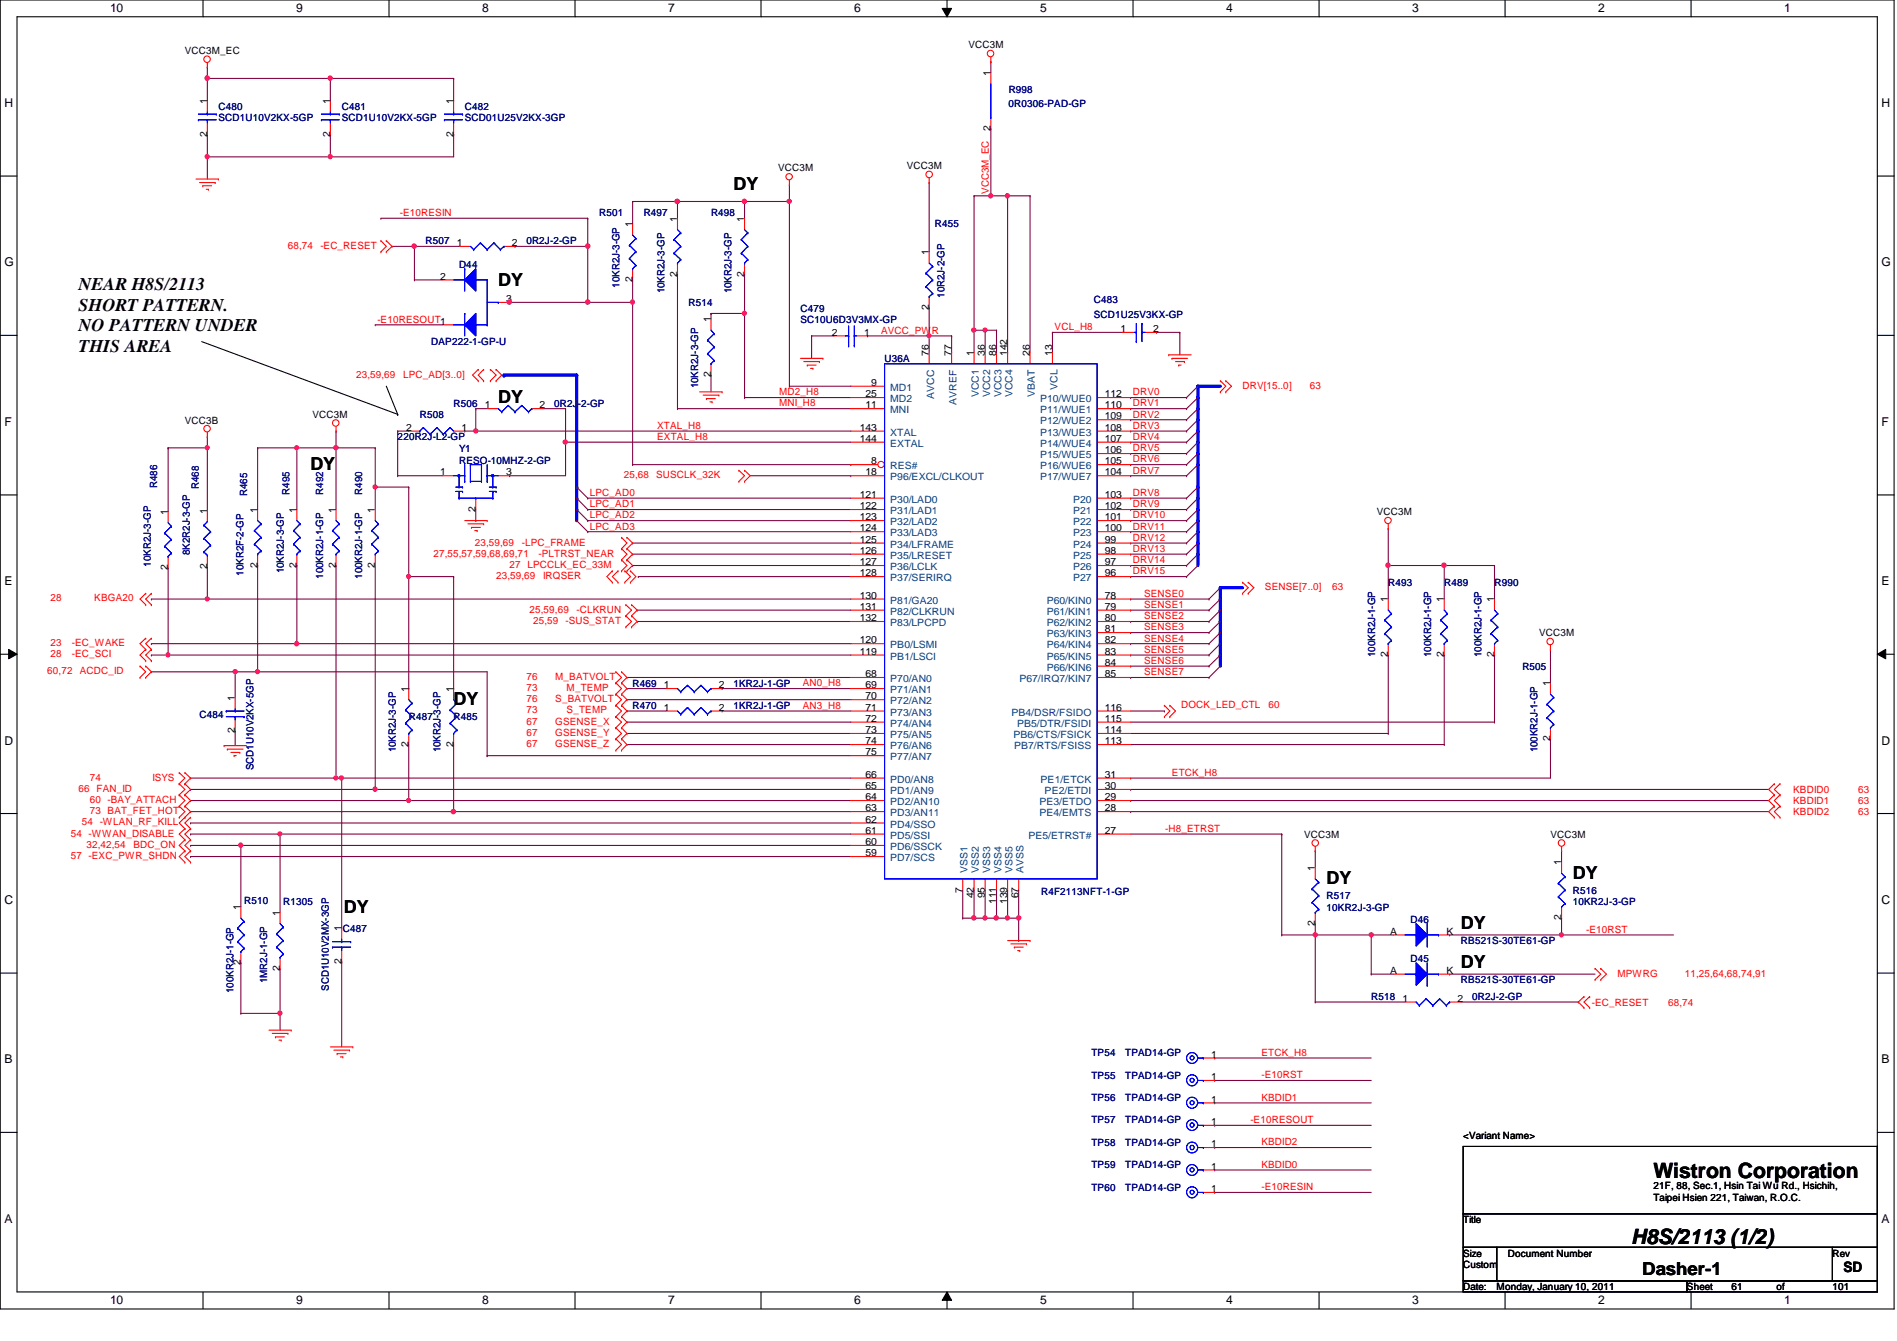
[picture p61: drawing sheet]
<svg xmlns="http://www.w3.org/2000/svg" width="297mm" height="210mm" viewBox="0 0 297 210" stroke-linecap="round" stroke-linejoin="round" font-family="sans-serif">
<defs><g id="words">
<g font-size="3.3">
<text x="258.9" y="184.3">Wistron Corporation</text>
<text x="255.4" y="194.8">H8S/2113 (1/2)</text>
</g>
<g font-size="2.8">
<text x="114.8" y="29.8">DY</text>
<text x="12.3" y="45.4">NEAR H8S/2113</text>
<text x="78" y="44.7">DY</text>
<text x="12.3" y="48.6">SHORT PATTERN.</text>
<text x="12.3" y="51.9">NO PATTERN UNDER</text>
<text x="12.3" y="55.1">THIS AREA</text>
<text x="78" y="63.1">DY</text>
<text x="48.6" y="73.6">DY</text>
<text x="71" y="110.4">DY</text>
<text x="246.3" y="137.6">DY</text>
<text x="53.8" y="142.8">DY</text>
<text x="207.7" y="138.4">DY</text>
<text x="228.8" y="145.5">DY</text>
<text x="228.8" y="151.6">DY</text>
<text x="257.1" y="199.6">Dasher-1</text>
</g>
<text font-size="2.2" x="288.7" y="199.1">SD</text>
<g font-size="1.9">
<text x="17.2" y="1.9">10</text>
<text x="46.4" y="1.9">9</text>
<text x="75.5" y="1.9">8</text>
<text x="104.6" y="1.9">7</text>
<text x="133.7" y="1.9">6</text>
<text x="162.9" y="1.9">5</text>
<text x="192" y="1.9">4</text>
<text x="221.1" y="1.9">3</text>
<text x="250.2" y="1.9">2</text>
<text x="279.4" y="1.9">1</text>
<text x=".7" y="16.8">H</text>
<text x="294.6" y="16.8">H</text>
<text x=".7" y="41.7">G</text>
<text x="294.6" y="41.7">G</text>
<text x=".7" y="66.6">F</text>
<text x="294.6" y="66.6">F</text>
<text x=".7" y="91.6">E</text>
<text x="294.6" y="91.6">E</text>
<text x=".7" y="116.5">D</text>
<text x="294.6" y="116.5">D</text>
<text x=".7" y="141.5">C</text>
<text x="294.6" y="141.5">C</text>
<text x=".7" y="166.5">B</text>
<text x="294.6" y="166.5">B</text>
<text x=".7" y="191.4">A</text>
<text x="294.6" y="191.4">A</text>
<text x="17.2" y="204.2">10</text>
<text x="46.4" y="204.2">9</text>
<text x="75.5" y="204.2">8</text>
<text x="104.6" y="204.2">7</text>
<text x="133.7" y="204.2">6</text>
<text x="162.9" y="204.2">5</text>
<text x="192" y="204.2">4</text>
<text x="221.1" y="204.2">3</text>
<text x="250.2" y="204.2">2</text>
<text x="279.4" y="204.2">1</text>
</g>
<g font-size="1.6">
<text x="29" y="8.5">VCC3M_EC</text>
<text x="151.6" y="7.6">VCC3M</text>
<text x="155.1" y="11.9" transform="rotate(-90 155.1 11.9)">1</text>
<text x="32.4" y="16.3" transform="rotate(-90 32.4 16.3)">1</text>
<text x="51.7" y="16.3" transform="rotate(-90 51.7 16.3)">1</text>
<text x="71" y="16.3" transform="rotate(-90 71 16.3)">1</text>
<text x="32.4" y="21.4" transform="rotate(-90 32.4 21.4)">2</text>
<text x="51.7" y="21.4" transform="rotate(-90 51.7 21.4)">2</text>
<text x="71" y="21.4" transform="rotate(-90 71 21.4)">2</text>
<text x="155.1" y="20.5" transform="rotate(-90 155.1 20.5)">2</text>
<text x="121.8" y="26.8">VCC3M</text>
<text x="142" y="26.5">VCC3M</text>
<text x="99" y="35.6" transform="rotate(-90 99 35.6)">1</text>
<text x="106" y="34.7" transform="rotate(-90 106 34.7)">1</text>
<text x="116.5" y="34.7" transform="rotate(-90 116.5 34.7)">1</text>
<text x="71.5" y="38.5">1</text>
<text x="80.1" y="38.5">2</text>
<text x="145.5" y="40" transform="rotate(-90 145.5 40)">1</text>
<text x="68.9" y="43.8">2</text>
<text x="79.2" y="47.3">3</text>
<text x="99" y="44.2" transform="rotate(-90 99 44.2)">2</text>
<text x="106" y="43.3" transform="rotate(-90 106 43.3)">2</text>
<text x="116.5" y="43.3" transform="rotate(-90 116.5 43.3)">2</text>
<text x="111.3" y="50.5" transform="rotate(-90 111.3 50.5)">1</text>
<text x="130.3" y="52.5">2</text>
<text x="135.3" y="52.5">1</text>
<text x="145.5" y="48.6" transform="rotate(-90 145.5 48.6)">2</text>
<text x="175.5" y="52">1</text>
<text x="180.5" y="52">2</text>
<text x="111.3" y="59.1" transform="rotate(-90 111.3 59.1)">2</text>
<text x="145.5" y="55.7" transform="rotate(-90 145.5 55.7)">76</text>
<text x="149" y="55.7" transform="rotate(-90 149 55.7)">77</text>
<text x="152.5" y="55.7" transform="rotate(-90 152.5 55.7)">1</text>
<text x="154.2" y="55.7" transform="rotate(-90 154.2 55.7)">36</text>
<text x="156" y="55.7" transform="rotate(-90 156 55.7)">86</text>
<text x="157.7" y="55.7" transform="rotate(-90 157.7 55.7)">142</text>
<text x="161.2" y="55.7" transform="rotate(-90 161.2 55.7)">26</text>
<text x="164.8" y="55.7" transform="rotate(-90 164.8 55.7)">13</text>
<text x="48.9" y="65.4">VCC3M</text>
<text x="75.9" y="63.9">1</text>
<text x="84.5" y="63.9">2</text>
<text x="135.5" y="62.2">25</text>
<text x="135.5" y="63.9">11</text>
<text x="136.4" y="60.4">9</text>
<text x="173" y="62.2">112</text>
<text x="173" y="63.9">110</text>
<text x="173" y="65.7">109</text>
<text x="29" y="66.3">VCC3B</text>
<text x="63.6" y="67.4">2</text>
<text x="72.3" y="67.4">1</text>
<text x="134.6" y="67.4">143</text>
<text x="134.6" y="69.2">144</text>
<text x="173" y="67.4">108</text>
<text x="173" y="69.2">107</text>
<text x="173" y="71">106</text>
<text x="68.9" y="74.4">1</text>
<text x="79.2" y="74.4">3</text>
<text x="134.6" y="77.9">121</text>
<text x="135.5" y="74.4">18</text>
<text x="136.4" y="72.7">8</text>
<text x="173" y="72.7">105</text>
<text x="173" y="74.4">104</text>
<text x="173" y="77.9">103</text>
<text x="26.3" y="80.6" transform="rotate(-90 26.3 80.6)">1</text>
<text x="32.4" y="80.4" transform="rotate(-90 32.4 80.4)">1</text>
<text x="40.3" y="80.3" transform="rotate(-90 40.3 80.3)">1</text>
<text x="46.4" y="80.3" transform="rotate(-90 46.4 80.3)">1</text>
<text x="52.6" y="80.3" transform="rotate(-90 52.6 80.3)">1</text>
<text x="58.7" y="80.3" transform="rotate(-90 58.7 80.3)">1</text>
<text x="74.5" y="80.1" transform="rotate(-90 74.5 80.1)">2</text>
<text x="134.6" y="79.7">122</text>
<text x="134.6" y="81.4">123</text>
<text x="134.6" y="83.2">124</text>
<text x="173" y="79.7">102</text>
<text x="173" y="81.4">101</text>
<text x="173" y="83.2">100</text>
<text x="215.6" y="80.6">VCC3M</text>
<text x="26.3" y="89.2" transform="rotate(-90 26.3 89.2)">2</text>
<text x="32.4" y="89" transform="rotate(-90 32.4 89)">2</text>
<text x="40.3" y="88.9" transform="rotate(-90 40.3 88.9)">2</text>
<text x="46.4" y="88.9" transform="rotate(-90 46.4 88.9)">2</text>
<text x="52.6" y="88.9" transform="rotate(-90 52.6 88.9)">2</text>
<text x="58.7" y="88.9" transform="rotate(-90 58.7 88.9)">2</text>
<text x="134.6" y="85">125</text>
<text x="134.6" y="86.7">126</text>
<text x="134.6" y="88.5">127</text>
<text x="173" y="85">99</text>
<text x="173" y="86.7">98</text>
<text x="173" y="88.5">97</text>
<text x="134.6" y="90.2">128</text>
<text x="134.6" y="93.7">130</text>
<text x="134.6" y="95.5">131</text>
<text x="173" y="90.2">96</text>
<text x="173" y="93.7">78</text>
<text x="173" y="95.5">79</text>
<text x="217.3" y="94.3" transform="rotate(-90 217.3 94.3)">1</text>
<text x="226.1" y="94.3" transform="rotate(-90 226.1 94.3)">1</text>
<text x="234" y="94.3" transform="rotate(-90 234 94.3)">1</text>
<text x="134.6" y="97.2">132</text>
<text x="134.6" y="100.7">120</text>
<text x="173" y="97.2">80</text>
<text x="173" y="99">81</text>
<text x="173" y="100.7">82</text>
<text x="241" y="99.6">VCC3M</text>
<text x="104" y="107.7">1</text>
<text x="112.6" y="107.7">2</text>
<text x="134.6" y="102.5">119</text>
<text x="135.5" y="106">68</text>
<text x="135.5" y="107.7">69</text>
<text x="173" y="106">85</text>
<text x="173" y="102.5">83</text>
<text x="173" y="104.2">84</text>
<text x="217.3" y="102.9" transform="rotate(-90 217.3 102.9)">2</text>
<text x="226.1" y="102.9" transform="rotate(-90 226.1 102.9)">2</text>
<text x="234" y="102.9" transform="rotate(-90 234 102.9)">2</text>
<text x="242.7" y="107.4" transform="rotate(-90 242.7 107.4)">1</text>
<text x="36.8" y="109.7" transform="rotate(-90 36.8 109.7)">1</text>
<text x="64" y="108.3" transform="rotate(-90 64 108.3)">1</text>
<text x="71" y="108.3" transform="rotate(-90 71 108.3)">1</text>
<text x="104" y="111.3">1</text>
<text x="112.6" y="111.3">2</text>
<text x="135.5" y="109.5">70</text>
<text x="135.5" y="111.3">71</text>
<text x="135.5" y="113">72</text>
<text x="173" y="111.3">116</text>
<text x="173" y="113">115</text>
<text x="36.8" y="114.8" transform="rotate(-90 36.8 114.8)">2</text>
<text x="64" y="116.9" transform="rotate(-90 64 116.9)">2</text>
<text x="71" y="116.9" transform="rotate(-90 71 116.9)">2</text>
<text x="135.5" y="114.8">73</text>
<text x="135.5" y="116.5">74</text>
<text x="135.5" y="118.2">75</text>
<text x="173" y="116.5">113</text>
<text x="173" y="114.8">114</text>
<text x="242.7" y="116" transform="rotate(-90 242.7 116)">2</text>
<text x="135.5" y="121.8">66</text>
<text x="135.5" y="123.5">65</text>
<text x="135.5" y="125.3">64</text>
<text x="173" y="121.8">31</text>
<text x="173" y="123.5">30</text>
<text x="173" y="125.3">29</text>
<text x="135.5" y="127">63</text>
<text x="135.5" y="128.8">62</text>
<text x="135.5" y="130.5">61</text>
<text x="173" y="130.5">27</text>
<text x="173" y="127">28</text>
<text x="204.2" y="131.1">VCC3M</text>
<text x="242.8" y="131.1">VCC3M</text>
<text x="135.5" y="132.3">60</text>
<text x="135.5" y="134">59</text>
<text x="205.9" y="136.4" transform="rotate(-90 205.9 136.4)">1</text>
<text x="244.5" y="135.5" transform="rotate(-90 244.5 135.5)">1</text>
<text x="37.7" y="142.5" transform="rotate(-90 37.7 142.5)">1</text>
<text x="43.8" y="143.3" transform="rotate(-90 43.8 143.3)">1</text>
<text x="150.7" y="139.7" transform="rotate(-90 150.7 139.7)">7</text>
<text x="152.5" y="140.6" transform="rotate(-90 152.5 140.6)">42</text>
<text x="154.2" y="140.6" transform="rotate(-90 154.2 140.6)">95</text>
<text x="156" y="141.5" transform="rotate(-90 156 141.5)">111</text>
<text x="157.7" y="141.5" transform="rotate(-90 157.7 141.5)">139</text>
<text x="159.5" y="140.6" transform="rotate(-90 159.5 140.6)">67</text>
<text x="53.5" y="145.8" transform="rotate(-90 53.5 145.8)">1</text>
<text x="205.9" y="144.9" transform="rotate(-90 205.9 144.9)">2</text>
<text x="217.7" y="146.3">A</text>
<text x="226.5" y="146.3">K</text>
<text x="244.5" y="144.1" transform="rotate(-90 244.5 144.1)">2</text>
<text x="37.7" y="151.1" transform="rotate(-90 37.7 151.1)">2</text>
<text x="43.8" y="152" transform="rotate(-90 43.8 152)">2</text>
<text x="53.5" y="150.9" transform="rotate(-90 53.5 150.9)">2</text>
<text x="217.7" y="152.4">A</text>
<text x="226.5" y="152.4">K</text>
<text x="219.6" y="156.8">1</text>
<text x="228.2" y="156.8">2</text>
<text x="189.7" y="165.6">1</text>
<text x="189.7" y="169.1">1</text>
<text x="189.7" y="172.6">1</text>
<text x="189.7" y="176.1">1</text>
<text x="189.7" y="179.6">1</text>
<text x="229.1" y="178.3">&lt;Variant Name&gt;</text>
<text x="189.7" y="183.1">1</text>
<text x="189.7" y="186.6">1</text>
<text x="229.1" y="191.4">Title</text>
<text x="258.9" y="188">Taipei Hsien 221, Taiwan, R.O.C.</text>
<text x="258.9" y="186.1">21F, 88, Sec.1, Hsin Tai Wu Rd., Hsichih,</text>
<text x="229.1" y="196.7">Size</text>
<text x="236.1" y="196.7">Document Number</text>
<text x="286.9" y="196.7">Rev</text>
<text x="229.1" y="201.9">Date:</text>
<text x="229.1" y="198.4">Custom</text>
<text x="234.3" y="201.9">Monday, January 10, 2011</text>
<text x="264.2" y="201.9">Sheet</text>
<text x="271.1" y="201.9">61</text>
<text x="278.2" y="201.9">of</text>
<text x="286.9" y="201.9">101</text>
</g>
<g font-size="1.6" fill="#000080">
<text x="34.2" y="17.2">C480</text>
<text x="53.5" y="17.2">C481</text>
<text x="72.8" y="17.2">C482</text>
<text x="157.9" y="16.7">0R0306-PAD-GP</text>
<text x="157.9" y="14.6">R998</text>
<text x="34.2" y="19">SCD1U10V2KX-5GP</text>
<text x="53.5" y="19">SCD1U10V2KX-5GP</text>
<text x="72.8" y="19">SCD01U25V2KX-3GP</text>
<text x="93.8" y="33.9">R501</text>
<text x="100.8" y="33.9">R497</text>
<text x="111.3" y="33.9">R498</text>
<text x="146.4" y="35.6">R455</text>
<text x="66.6" y="38.2">R507</text>
<text x="71.9" y="41.9">D44</text>
<text x="82.4" y="38.2">0R2J-2-GP</text>
<text x="97" y="45" transform="rotate(-90 97 45)">10KR2J-3-GP</text>
<text x="104.1" y="45.9" transform="rotate(-90 104.1 45.9)">10KR2J-3-GP</text>
<text x="107.8" y="47.9">R514</text>
<text x="114.6" y="45.9" transform="rotate(-90 114.6 45.9)">10KR2J-3-GP</text>
<text x="147.9" y="46.6" transform="rotate(-90 147.9 46.6)">10R2J-2-GP</text>
<text x="171.3" y="47.4">C483</text>
<text x="125.3" y="50.5">SC10U6D3V3MX-GP</text>
<text x="125.3" y="48.8">C479</text>
<text x="171.3" y="49.8">SCD1U25V3KX-GP</text>
<text x="67.5" y="54">DAP222-1-GP-U</text>
<text x="138.5" y="56.6">U36A</text>
<text x="65.7" y="65.4">R508</text>
<text x="71" y="63.7">R506</text>
<text x="86.8" y="63.7">0R2J-2-GP</text>
<text x="109.3" y="60.8" transform="rotate(-90 109.3 60.8)">10KR2J-3-GP</text>
<text x="62.3" y="68.9">220R2J-L2-GP</text>
<text x="71.9" y="70.8">Y1</text>
<text x="24.6" y="76.4" transform="rotate(-90 24.6 76.4)">R486</text>
<text x="31.2" y="76.6" transform="rotate(-90 31.2 76.6)">R468</text>
<text x="38.7" y="77.6" transform="rotate(-90 38.7 77.6)">R465</text>
<text x="45.3" y="77.5" transform="rotate(-90 45.3 77.5)">R495</text>
<text x="50.6" y="77.5" transform="rotate(-90 50.6 77.5)">R492</text>
<text x="56.7" y="77.5" transform="rotate(-90 56.7 77.5)">R490</text>
<text x="71.9" y="72.6">RESO-10MHZ-2-GP</text>
<text x="23.6" y="88.7" transform="rotate(-90 23.6 88.7)">10KR2J-3-GP</text>
<text x="29.7" y="86.9" transform="rotate(-90 29.7 86.9)">8K2R2J-3-GP</text>
<text x="44.4" y="89.7" transform="rotate(-90 44.4 89.7)">10KR2J-3-GP</text>
<text x="38.1" y="90.1" transform="rotate(-90 38.1 90.1)">10KR2F-2-GP</text>
<text x="50.6" y="90.6" transform="rotate(-90 50.6 90.6)">100KR2J-1-GP</text>
<text x="56.7" y="90.6" transform="rotate(-90 56.7 90.6)">100KR2J-1-GP</text>
<text x="217.4" y="91.7">R493</text>
<text x="226.1" y="91.7">R489</text>
<text x="234" y="91.7">R990</text>
<text x="99.1" y="107.5">R469</text>
<text x="114.8" y="107.5">1KR2J-1-GP</text>
<text x="215.3" y="102.9" transform="rotate(-90 215.3 102.9)">100KR2J-1-GP</text>
<text x="224.1" y="102.9" transform="rotate(-90 224.1 102.9)">100KR2J-1-GP</text>
<text x="232" y="102.9" transform="rotate(-90 232 102.9)">100KR2J-1-GP</text>
<text x="238.4" y="104.9">R505</text>
<text x="31.2" y="112.4">C484</text>
<text x="64" y="112.7">R487</text>
<text x="71" y="112.7">R485</text>
<text x="99.1" y="111">R470</text>
<text x="114.8" y="111">1KR2J-1-GP</text>
<text x="62" y="117.8" transform="rotate(-90 62 117.8)">10KR2J-3-GP</text>
<text x="69" y="117.8" transform="rotate(-90 69 117.8)">10KR2J-3-GP</text>
<text x="240.7" y="117.8" transform="rotate(-90 240.7 117.8)">100KR2J-1-GP</text>
<text x="39.7" y="120.6" transform="rotate(-90 39.7 120.6)">SCD1U10V2KX-5GP</text>
<text x="38.2" y="141.5">R510</text>
<text x="44.4" y="141.6">R1305</text>
<text x="163" y="140.1">R4F2113NFT-1-GP</text>
<text x="207.7" y="142.5">10KR2J-3-GP</text>
<text x="207.7" y="140.8">R517</text>
<text x="246.3" y="141.6">10KR2J-3-GP</text>
<text x="246.3" y="139.9">R516</text>
<text x="53.7" y="145.8">C487</text>
<text x="220.8" y="144.4">D46</text>
<text x="228.8" y="147.8">RB521S-30TE61-GP</text>
<text x="36.6" y="155.4" transform="rotate(-90 36.6 155.4)">100KR2J-1-GP</text>
<text x="41.8" y="153.9" transform="rotate(-90 41.8 153.9)">1MR2J-1-GP</text>
<text x="51.5" y="155.1" transform="rotate(-90 51.5 155.1)">SCD1U10V2MX-3GP</text>
<text x="220.8" y="150.6">D45</text>
<text x="228.8" y="153.9">RB521S-30TE61-GP</text>
<text x="214.7" y="156.5">R518</text>
<text x="230.5" y="156.5">0R2J-2-GP</text>
<text x="170.9" y="165.3">TP54</text>
<text x="176.2" y="165.3">TPAD14-GP</text>
<text x="170.9" y="168.8">TP55</text>
<text x="170.9" y="172.3">TP56</text>
<text x="176.2" y="168.8">TPAD14-GP</text>
<text x="176.2" y="172.3">TPAD14-GP</text>
<text x="170.9" y="175.8">TP57</text>
<text x="170.9" y="179.3">TP58</text>
<text x="176.2" y="175.8">TPAD14-GP</text>
<text x="176.2" y="179.3">TPAD14-GP</text>
<text x="170.9" y="182.8">TP59</text>
<text x="176.2" y="182.8">TPAD14-GP</text>
<text x="170.9" y="186.4">TP60</text>
<text x="176.2" y="186.4">TPAD14-GP</text>
</g>
<g font-size="1.6" fill="#f00">
<text x="62.6" y="33.8">-E10RESIN</text>
<text x="154.8" y="30.3" transform="rotate(-90 154.8 30.3)">VCC3M_EC</text>
<text x="45.1" y="38.9">68,74</text>
<text x="50.2" y="38.9">-EC_RESET</text>
<text x="59.1" y="50.5">-E10RESOUT1</text>
<text x="138" y="52.2">AVCC_PWR</text>
<text x="165.1" y="51.7">VCL_H8</text>
<text x="55.7" y="59.1">23,59,69</text>
<text x="63.1" y="59.1">LPC_AD[3..0]</text>
<text x="122" y="63.6">MNI_H8</text>
<text x="122" y="61.9">MD2_H8</text>
<text x="177.4" y="65.4">DRV2</text>
<text x="177.4" y="61.9">DRV0</text>
<text x="177.4" y="63.6">DRV1</text>
<text x="194.6" y="60.8">DRV[15..0]</text>
<text x="205.1" y="60.8">63</text>
<text x="102.9" y="68.9">EXTAL_H8</text>
<text x="102.9" y="67.1">XTAL_H8</text>
<text x="177.4" y="67.1">DRV3</text>
<text x="177.4" y="68.9">DRV4</text>
<text x="177.4" y="70.7">DRV5</text>
<text x="92.4" y="77.6">LPC_AD0</text>
<text x="97.7" y="74.9">25,68</text>
<text x="102.7" y="74.9">SUSCLK_32K</text>
<text x="177.4" y="72.4">DRV6</text>
<text x="177.4" y="74.1">DRV7</text>
<text x="177.4" y="77.6">DRV8</text>
<text x="92.4" y="79.4">LPC_AD1</text>
<text x="92.4" y="82.9">LPC_AD3</text>
<text x="92.4" y="81.2">LPC_AD2</text>
<text x="177.4" y="79.4">DRV9</text>
<text x="177.4" y="81.2">DRV10</text>
<text x="177.4" y="82.9">DRV11</text>
<text x="67.9" y="87.1">27,55,57,59,68,69,71</text>
<text x="74.3" y="85.4">23,59,69</text>
<text x="79.8" y="88.9">27 LPCCLK_EC_33M</text>
<text x="81.7" y="85.4">-LPC_FRAME</text>
<text x="84.3" y="87.1">-PLTRST_NEAR</text>
<text x="177.4" y="84.7">DRV12</text>
<text x="177.4" y="86.4">DRV13</text>
<text x="177.4" y="88.2">DRV14</text>
<text x="177.4" y="89.9">DRV15</text>
<text x="7.9" y="94.1">28</text>
<text x="14.8" y="94.1">KBGA20</text>
<text x="77.7" y="90.6">23,59,69</text>
<text x="82.9" y="95.9">25,59,69</text>
<text x="85" y="90.6">IRQSER</text>
<text x="90.3" y="95.9">-CLKRUN</text>
<text x="179.2" y="95.2">SENSE1</text>
<text x="179.2" y="93.4">SENSE0</text>
<text x="198.1" y="92.4">SENSE[7..0]</text>
<text x="208.6" y="92.4">63</text>
<text x="7.9" y="101.2">23</text>
<text x="11.3" y="101.2">-EC_WAKE</text>
<text x="83.5" y="97.7">25,59</text>
<text x="88.6" y="97.7">-SUS_STAT</text>
<text x="179.2" y="96.9">SENSE2</text>
<text x="179.2" y="98.7">SENSE3</text>
<text x="179.2" y="100.4">SENSE4</text>
<text x="7.4" y="105.5">60,72</text>
<text x="7.9" y="102.9">28</text>
<text x="11.3" y="102.9">-EC_SCI</text>
<text x="12.5" y="105.5">ACDC_ID</text>
<text x="82.4" y="106.4">76</text>
<text x="86.9" y="106.4">M_BATVOLT</text>
<text x="125.7" y="107.4">AN0_H8</text>
<text x="179.2" y="102.2">SENSE5</text>
<text x="179.2" y="103.9">SENSE6</text>
<text x="179.2" y="105.7">SENSE7</text>
<text x="82.4" y="109.9">76</text>
<text x="82.4" y="111.7">73</text>
<text x="82.4" y="113.4">67</text>
<text x="82.4" y="108.2">73</text>
<text x="86.9" y="109.9">S_BATVOLT</text>
<text x="86.9" y="113.4">GSENSE_X</text>
<text x="88.7" y="108.2">M_TEMP</text>
<text x="88.7" y="111.7">S_TEMP</text>
<text x="125.7" y="111">AN3_H8</text>
<text x="185" y="110.8">DOCK_LED_CTL</text>
<text x="198.6" y="110.8">60</text>
<text x="82.4" y="115.2">67</text>
<text x="82.4" y="116.9">67</text>
<text x="86.9" y="115.2">GSENSE_Y</text>
<text x="86.9" y="116.9">GSENSE_Z</text>
<text x="12.3" y="124">66 FAN_ID</text>
<text x="14.1" y="122.2">74</text>
<text x="14.1" y="125.7">60 -BAY_ATTACH</text>
<text x="23.9" y="122.2">ISYS</text>
<text x="183.5" y="121.5">ETCK_H8</text>
<text x="280.8" y="124.1">KBDID0</text>
<text x="280.8" y="125.9">KBDID1</text>
<text x="290.9" y="124.1">63</text>
<text x="290.9" y="125.9">63</text>
<text x="11.1" y="130.9">54 -WWAN_DISABLE</text>
<text x="12.8" y="129.2">54 -WLAN_RF_KILL</text>
<text x="14.1" y="127.5">73 BAT_FET_HOT</text>
<text x="182.5" y="130.2">-H8_ETRST</text>
<text x="280.8" y="127.6">KBDID2</text>
<text x="290.9" y="127.6">63</text>
<text x="11.1" y="134.5">57 -EXC_PWR_SHDN</text>
<text x="13.5" y="132.7">32,42,54</text>
<text x="20.9" y="132.7">BDC_ON</text>
<text x="248.4" y="146">-E10RST</text>
<text x="253.3" y="152.9">MPWRG</text>
<text x="263.8" y="152.9">11,25,64,68,74,91</text>
<text x="249.3" y="157.4">-EC_RESET</text>
<text x="261.2" y="157.4">68,74</text>
<text x="197.5" y="165.3">ETCK_H8</text>
<text x="197.5" y="172.3">KBDID1</text>
<text x="197.5" y="168.8">-E10RST</text>
<text x="195.8" y="175.8">-E10RESOUT</text>
<text x="197.5" y="179.3">KBDID2</text>
<text x="197.5" y="182.8">KBDID0</text>
<text x="197.5" y="186.3">-E10RESIN</text>
</g>
<g font-size="1.6" fill="#004080">
<text x="139.4" y="61.2">MD1</text>
<text x="139.4" y="62.9">MD2</text>
<text x="139.4" y="64.7">MNI</text>
<text x="146.3" y="62.4" transform="rotate(-90 146.3 62.4)">AVCC</text>
<text x="149.8" y="63.3" transform="rotate(-90 149.8 63.3)">AVREF</text>
<text x="153.3" y="62.2" transform="rotate(-90 153.3 62.2)">VCC1</text>
<text x="155" y="62.2" transform="rotate(-90 155 62.2)">VCC2</text>
<text x="156.8" y="62.2" transform="rotate(-90 156.8 62.2)">VCC3</text>
<text x="158.5" y="62.2" transform="rotate(-90 158.5 62.2)">VCC4</text>
<text x="162" y="62.1" transform="rotate(-90 162 62.1)">VBAT</text>
<text x="162.9" y="62.9">P10/WUE0</text>
<text x="162.9" y="64.7">P11/WUE1</text>
<text x="165.6" y="61" transform="rotate(-90 165.6 61)">VCL</text>
<text x="139.4" y="68.2">XTAL</text>
<text x="139.4" y="69.9">EXTAL</text>
<text x="162.9" y="66.4">P12/WUE2</text>
<text x="162.9" y="68.2">P13/WUE3</text>
<text x="162.9" y="69.9">P14/WUE4</text>
<text x="162.9" y="71.7">P15/WUE5</text>
<text x="139.4" y="73.4">RES#</text>
<text x="139.4" y="75.2">P96/EXCL/CLKOUT</text>
<text x="162.9" y="73.4">P16/WUE6</text>
<text x="162.9" y="75.2">P17/WUE7</text>
<text x="139.4" y="78.7">P30/LAD0</text>
<text x="139.4" y="80.5">P31/LAD1</text>
<text x="139.4" y="82.2">P32/LAD2</text>
<text x="139.4" y="83.9">P33/LAD3</text>
<text x="168" y="78.7">P20</text>
<text x="168" y="80.5">P21</text>
<text x="168" y="82.2">P22</text>
<text x="168" y="83.9">P23</text>
<text x="139.4" y="85.7">P34/LFRAME</text>
<text x="139.4" y="87.5">P35/LRESET</text>
<text x="139.4" y="89.2">P36/LCLK</text>
<text x="168" y="85.7">P24</text>
<text x="168" y="87.5">P25</text>
<text x="168" y="89.2">P26</text>
<text x="139.4" y="91">P37/SERIRQ</text>
<text x="139.4" y="94.5">P81/GA20</text>
<text x="163.9" y="94.5">P60/KIN0</text>
<text x="168" y="91">P27</text>
<text x="139.4" y="96.2">P82/CLKRUN</text>
<text x="139.4" y="98">P83/LPCPD</text>
<text x="139.4" y="101.5">PB0/LSMI</text>
<text x="163.9" y="96.2">P61/KIN1</text>
<text x="163.9" y="98">P62/KIN2</text>
<text x="163.9" y="99.7">P63/KIN3</text>
<text x="163.9" y="101.5">P64/KIN4</text>
<text x="139.4" y="103.3">PB1/LSCI</text>
<text x="139.4" y="106.8">P70/AN0</text>
<text x="159.6" y="106.8">P67/IRQ7/KIN7</text>
<text x="163.9" y="103.3">P65/KIN5</text>
<text x="163.9" y="105">P66/KIN6</text>
<text x="139.4" y="108.5">P71/AN1</text>
<text x="139.4" y="110.2">P72/AN2</text>
<text x="139.4" y="112">P73/AN3</text>
<text x="139.4" y="113.7">P74/AN4</text>
<text x="158.4" y="112">PB4/DSR/FSIDO</text>
<text x="159.3" y="113.7">PB5/DTR/FSIDI</text>
<text x="139.4" y="115.5">P75/AN5</text>
<text x="139.4" y="117.3">P76/AN6</text>
<text x="139.4" y="119">P77/AN7</text>
<text x="158.7" y="115.5">PB6/CTS/FSICK</text>
<text x="158.8" y="117.3">PB7/RTS/FSISS</text>
<text x="139.4" y="122.5">PD0/AN8</text>
<text x="139.4" y="124.3">PD1/AN9</text>
<text x="162.9" y="122.5">PE1/ETCK</text>
<text x="163.6" y="124.3">PE2/ETDI</text>
<text x="139.4" y="126">PD2/AN10</text>
<text x="139.4" y="127.8">PD3/AN11</text>
<text x="139.4" y="129.5">PD4/SSO</text>
<text x="139.4" y="131.3">PD5/SSI</text>
<text x="161" y="131.3">PE5/ETRST#</text>
<text x="162.8" y="126">PE3/ETDO</text>
<text x="162.8" y="127.8">PE4/EMTS</text>
<text x="139.4" y="133.1">PD6/SSCK</text>
<text x="139.4" y="134.8">PD7/SCS</text>
<text x="151.5" y="136.7" transform="rotate(-90 151.5 136.7)">VSS1</text>
<text x="153.3" y="136.7" transform="rotate(-90 153.3 136.7)">VSS2</text>
<text x="155" y="136.7" transform="rotate(-90 155 136.7)">VSS3</text>
<text x="156.8" y="136.7" transform="rotate(-90 156.8 136.7)">VSS4</text>
<text x="158.5" y="136.7" transform="rotate(-90 158.5 136.7)">VSS5</text>
<text x="160.3" y="136.7" transform="rotate(-90 160.3 136.7)">AVSS</text>
</g>
</g></defs>
<path d="M0 0h296.6v204.9h-296.6zM2.7 2.6h291.3v199.6h-291.3z" fill="none" stroke="#000" stroke-width=".17"/>
<g fill="#fff">
<path d="M17.2 .3h2.1v2.1h-2.1z"/>
<path d="M17.2 202.5h2.1v2.1h-2.1z"/>
</g>
<path d="M31.8 0v2.6M31.8 202.2v2.7" fill="none" stroke="#000" stroke-width=".17"/>
<g fill="#fff">
<path d="M46.4 .3h1v2.1h-1z"/>
<path d="M46.4 202.5h1v2.1h-1z"/>
</g>
<path d="M60.9 0v2.6M60.9 202.2v2.7" fill="none" stroke="#000" stroke-width=".17"/>
<g fill="#fff">
<path d="M75.5 .3h1v2.1h-1z"/>
<path d="M75.5 202.5h1v2.1h-1z"/>
</g>
<path d="M90 0v2.6M90 202.2v2.7" fill="none" stroke="#000" stroke-width=".17"/>
<g fill="#fff">
<path d="M104.6 .3h1v2.1h-1z"/>
<path d="M104.6 202.5h1v2.1h-1z"/>
</g>
<path d="M119.2 0v2.6M119.2 202.2v2.7" fill="none" stroke="#000" stroke-width=".17"/>
<g fill="#fff">
<path d="M133.7 .3h1v2.1h-1z"/>
<path d="M133.7 202.5h1v2.1h-1z"/>
</g>
<path d="M148.3 0v2.6M148.3 202.2v2.7" fill="none" stroke="#000" stroke-width=".17"/>
<path d="M147.5 1.3h1.5l-.7 1.3zM148.3 202.2l.7 1.3h-1.5z" fill="#000"/>
<path d="M147.5 1.3h1.5l-.7 1.3zM148.3 202.2l.7 1.3h-1.5z" fill="none" stroke="#000" stroke-width=".16"/>
<g fill="#fff">
<path d="M162.9 .3h1v2.1h-1z"/>
<path d="M162.9 202.5h1v2.1h-1z"/>
</g>
<path d="M177.4 0v2.6M177.4 202.2v2.7" fill="none" stroke="#000" stroke-width=".17"/>
<g fill="#fff">
<path d="M192 .3h1v2.1h-1z"/>
<path d="M192 202.5h1v2.1h-1z"/>
</g>
<path d="M206.5 0v2.6M206.5 202.2v2.7" fill="none" stroke="#000" stroke-width=".17"/>
<g fill="#fff">
<path d="M221.1 .3h1v2.1h-1z"/>
<path d="M221.1 202.5h1v2.1h-1z"/>
</g>
<path d="M235.7 0v2.6M235.7 202.2v2.7" fill="none" stroke="#000" stroke-width=".17"/>
<g fill="#fff">
<path d="M250.2 .3h1v2.1h-1z"/>
<path d="M250.2 202.5h1v2.1h-1z"/>
</g>
<path d="M264.8 0v2.6M264.8 202.2v2.7" fill="none" stroke="#000" stroke-width=".17"/>
<g fill="#fff">
<path d="M279.4 .3h1v2.1h-1z"/>
<path d="M279.4 202.5h1v2.1h-1z"/>
<path d="M.7 15.1h1.4v2.1h-1.4z"/>
<path d="M294.6 15.1h1.4v2.1h-1.4z"/>
<path d="M.7 40h1.5v2.1h-1.5z"/>
<path d="M294.6 40h1.5v2.1h-1.5z"/>
</g>
<path d="M0 27.6h2.7M294 27.6h2.6" fill="none" stroke="#000" stroke-width=".17"/>
<g fill="#fff">
<path d="M.7 64.9h1.2v2.2h-1.2z"/>
<path d="M294.6 64.9h1.2v2.2h-1.2z"/>
</g>
<path d="M0 52.5h2.7M294 52.5h2.6" fill="none" stroke="#000" stroke-width=".17"/>
<g fill="#fff">
<path d="M.7 89.9h1.2v2.1h-1.2z"/>
<path d="M294.6 89.9h1.3v2.1h-1.3z"/>
</g>
<path d="M0 77.5h2.7M294 77.5h2.6" fill="none" stroke="#000" stroke-width=".17"/>
<g fill="#fff">
<path d="M.7 114.9h1.4v2.1h-1.4z"/>
<path d="M294.6 114.9h1.4v2.1h-1.4z"/>
</g>
<path d="M0 102.4h2.7M294 102.4h2.6" fill="none" stroke="#000" stroke-width=".17"/>
<path d="M1.4 101.6l1.3 .8-1.3 .7zM294 102.4l1.3-.8v1.5z" fill="#000"/>
<path d="M1.4 101.6l1.3 .8-1.3 .7zM294 102.4l1.3-.8v1.5z" fill="none" stroke="#000" stroke-width=".16"/>
<g fill="#fff">
<path d="M.7 139.8h1.4v2.1h-1.4z"/>
<path d="M294.6 139.8h1.4v2.1h-1.4z"/>
</g>
<path d="M0 127.3h2.7M294 127.3h2.6" fill="none" stroke="#000" stroke-width=".17"/>
<g fill="#fff">
<path d="M.7 164.8h1.2v2.1h-1.2z"/>
<path d="M294.6 164.8h1.3v2.1h-1.3z"/>
</g>
<path d="M0 152.3h2.7M294 152.3h2.6" fill="none" stroke="#000" stroke-width=".17"/>
<g fill="#fff">
<path d="M.7 189.7h1.2v2.1h-1.2z"/>
<path d="M294.6 189.7h1.3v2.1h-1.3z"/>
</g>
<path d="M0 177.2h2.7M294 177.2h2.6" fill="none" stroke="#000" stroke-width=".17"/>
<g fill="none" stroke="#800040" stroke-width=".17">
<path d="M71 21h.1M71 21v3.6M145.5 52.6h.1M145.5 52.6v2.6M26.3 70.1h.1M26.3 70.1h6.2M32.5 68.4h.1M32.5 70.1h.1M32.5 68.4v11.5M46.5 70.1h.1M46.5 70.1v9.7M23.7 93.8h.1"/>
<path d="M23.7 93.8h8.8M217.4 88.5h.1M217.4 88.5v5.3M226.1 88.5h.1M226.1 88.5v5.3M217.4 102.5h.1M217.4 102.5v12.3M226.1 102.5h.1M226.1 102.5v14M177 130.6h23.7M200.7 130.6h.1"/>
</g>
<circle cx="32.4" cy="70.1" r=".32" fill="#f0f"/>
<circle cx="32.4" cy="70.1" r=".32" fill="none" stroke="#f0f" stroke-width=".17"/>
<path d="M40.3 105.2h.1M40.3 105.2h36v13.1M46.5 100.8h86.7M46.5 100.8h.1M76.3 118.3h.1" fill="none" stroke="#800040" stroke-width=".17"/>
<circle cx="46.4" cy="100.7" r=".33" fill="#f0f"/>
<circle cx="46.4" cy="100.7" r=".33" fill="none" stroke="#f0f" stroke-width=".17"/>
<path d="M32.5 24.6h.1M32.5 24.6v3.4" fill="none" stroke="#800040" stroke-width=".17"/>
<circle cx="32.4" cy="24.5" r=".33" fill="#f0f"/>
<circle cx="32.4" cy="24.5" r=".33" fill="none" stroke="#f0f" stroke-width=".17"/>
<path d="M32.5 12.3h.1M32.5 12.3v3.5M51.7 12.3h.1M51.7 12.3h19.3M51.7 21h.1M51.7 21v3.6" fill="none" stroke="#800040" stroke-width=".17"/>
<circle cx="51.7" cy="12.2" r=".33" fill="#f0f"/>
<circle cx="51.7" cy="12.2" r=".33" fill="none" stroke="#f0f" stroke-width=".17"/>
<path d="M51.7 12.3h.1M51.7 12.3v3.5M71 12.3h.1M71 12.3v3.5M52.6 88.5h.1M52.6 88.5v33.3" fill="none" stroke="#800040" stroke-width=".17"/>
<circle cx="52.6" cy="121.8" r=".32" fill="#f0f"/>
<circle cx="52.6" cy="121.8" r=".32" fill="none" stroke="#f0f" stroke-width=".17"/>
<path d="M156 139.3v4.4M156 143.7h.1" fill="none" stroke="#800040" stroke-width=".17"/>
<circle cx="156" cy="143.7" r=".34" fill="#f0f"/>
<circle cx="156" cy="143.7" r=".34" fill="none" stroke="#f0f" stroke-width=".17"/>
<path d="M32.5 10.5h.1M32.5 10.5v1.8M156 143.7h1.8M157.8 143.7h.1" fill="none" stroke="#800040" stroke-width=".17"/>
<circle cx="32.4" cy="12.2" r=".33" fill="#f0f"/>
<circle cx="32.4" cy="12.2" r=".33" fill="none" stroke="#f0f" stroke-width=".17"/>
<g fill="none" stroke="#800040" stroke-width=".17">
<path d="M32.5 21h.1M32.5 24.6h.1M32.5 21v3.6M32.5 24.6h19.2M177 65.7h8.8M177 67.5h8.8M177 69.2h8.8M177 71h8.8M177 72.7h8.8M177 74.5h8.8M177 78h8.8M177 79.8h8.8"/>
<path d="M177 65.7h.1M177 67.5h.1M177 69.2h.1M177 71h.1M177 72.7h.1M177 74.5h.1M177 78h.1M177 79.8h.1M177 81.5h8.8M177 83.2h8.8M177 85h8.8M177 86.7h8.8"/>
<path d="M177 88.5h8.8M177 90.3h8.8M177 81.5h.1M177 83.2h.1M177 85h.1M177 86.7h.1M177 88.5h.1M177 90.3h.1M29.8 121.8h.1M29.8 121.8h22.8"/>
</g>
<path d="M187.6 60.5h3.5" fill="none" stroke="#00f" stroke-width=".51"/>
<circle cx="187.6" cy="60.5" r=".25" fill="#00f"/>
<path d="M32.5 12.3h.1M32.5 12.3h19.2M177 62.2h8.8M177 64h8.8M177 62.2h.1M177 64h.1M99.1 88.5h34.1M99.1 88.5h.1" fill="none" stroke="#800040" stroke-width=".17"/>
<circle cx="32.4" cy="12.2" r=".33" fill="#f0f"/>
<circle cx="32.4" cy="12.2" r=".33" fill="none" stroke="#f0f" stroke-width=".17"/>
<path d="M164.8 52h11M164.8 52h.1M181.1 52h3.6M181.1 52h.1M52.6 67.5h.1M52.6 67.5v2.6M92 79.8h41.2M92 79.8h.1M26.3 88.9h.1M26.3 88.9v13.6M177 113h57M234 113h.1" fill="none" stroke="#800040" stroke-width=".17"/>
<circle cx="52.6" cy="70.1" r=".32" fill="#f0f"/>
<circle cx="52.6" cy="70.1" r=".32" fill="none" stroke="#f0f" stroke-width=".17"/>
<path d="M99.1 72.7h34.1M133.2 72.7h.1M53.5 121.8h79.7M53.5 121.8h.1M58.8 123.6h74.4M58.8 123.6h.1" fill="none" stroke="#800040" stroke-width=".17"/>
<circle cx="58.7" cy="123.5" r=".33" fill="#f0f"/>
<circle cx="58.7" cy="123.5" r=".33" fill="none" stroke="#f0f" stroke-width=".17"/>
<g fill="none" stroke="#800040" stroke-width=".17">
<path d="M161.3 30.6h.1M161.3 30.6v24.6M106.1 42.9h.1M106.1 42.9v21.1M164.8 52h.1M164.8 52v3.2M26.3 70.1h.1M26.3 70.1v10M62.3 67.5h1.7M62.3 67.5h.1M62.3 67.5v7M79.8 74.5h.1"/>
<path d="M88.6 69.2h.1M88.6 69.2v5.3h-8.8M106.1 64h27.1M106.1 64h.1M53.5 121.8h.1M53.5 121.8v23.5"/>
</g>
<path d="M90.3 79.8v1.7" fill="none" stroke="#00f" stroke-width=".51"/>
<circle cx="90.3" cy="79.8" r=".25" fill="#00f"/>
<path d="M116.6 31.5h.1M116.6 31.5v2.7M40.3 70.1h.1M40.3 70.1v9.7M36.8 105.2h3.5M36.8 105.2h.1M36.8 105.2v4" fill="none" stroke="#800040" stroke-width=".17"/>
<circle cx="36.8" cy="105.1" r=".33" fill="#f0f"/>
<circle cx="36.8" cy="105.1" r=".33" fill="none" stroke="#f0f" stroke-width=".17"/>
<path d="M40.3 88.5h.1M40.3 88.5v16.7" fill="none" stroke="#800040" stroke-width=".17"/>
<circle cx="40.3" cy="105.1" r=".32" fill="#f0f"/>
<circle cx="40.3" cy="105.1" r=".32" fill="none" stroke="#f0f" stroke-width=".17"/>
<path d="M88.6 69.2h44.6M88.6 69.2h.1" fill="none" stroke="#800040" stroke-width=".17"/>
<circle cx="88.5" cy="69.2" r=".33" fill="#f0f"/>
<circle cx="88.5" cy="69.2" r=".33" fill="none" stroke="#f0f" stroke-width=".17"/>
<g fill="none" stroke="#800040" stroke-width=".17">
<path d="M127.1 52.6h3.5M127.1 52.6h.1M127.1 52.6v3.5M152.5 51.7h.1M152.5 51.7h1.8M52.6 70.1h.1M52.6 70.1v9.7M58.8 88.5v35.1M99.8 95.5h33.4M99.8 97.3h33.4M99.8 95.5h.1M99.8 97.3h.1"/>
<path d="M58.8 123.6h.1M154.3 139.3v4.4M154.3 143.7h.1M154.3 143.7h1.7M156 143.7h.1"/>
</g>
<circle cx="52.6" cy="70.1" r=".32" fill="#f0f"/>
<circle cx="52.6" cy="70.1" r=".32" fill="none" stroke="#f0f" stroke-width=".17"/>
<path d="M58.8 76.2h.1M58.8 76.2v3.6" fill="none" stroke="#800040" stroke-width=".17"/>
<circle cx="58.7" cy="76.2" r=".32" fill="#f0f"/>
<circle cx="58.7" cy="76.2" r=".32" fill="none" stroke="#f0f" stroke-width=".17"/>
<g fill="none" stroke="#800040" stroke-width=".17">
<path d="M52.6 70.1h6.2M52.6 70.1h.1M32.5 93.8h100.7M32.5 93.8h.1M98.2 106h35M98.2 109.5h35M98.2 113h35M98.2 114.8h35M98.2 116.5h35M98.2 107.8h6.1M98.2 111.3h6.1M98.2 107.8h.1"/>
<path d="M98.2 111.3h.1M98.2 106h.1M98.2 109.5h.1M98.2 113h.1M98.2 114.8h.1M98.2 116.5h.1M113.1 107.8h20.1M113.1 111.3h20.1M113.1 107.8h.1M113.1 111.3h.1"/>
</g>
<circle cx="32.4" cy="93.7" r=".32" fill="#f0f"/>
<circle cx="32.4" cy="93.7" r=".32" fill="none" stroke="#f0f" stroke-width=".17"/>
<path d="M99.1 47.3h.1M99.1 43.8v3.5M111.3 58.7h.1M111.3 58.7v2.6M184.7 52h.1M184.7 52v3.5M32.5 88.7h.1M32.5 88.7v5.1" fill="none" stroke="#800040" stroke-width=".17"/>
<circle cx="99" cy="47.3" r=".33" fill="#f0f"/>
<circle cx="99" cy="47.3" r=".33" fill="none" stroke="#f0f" stroke-width=".17"/>
<path d="M92 47.3h7.1M92 47.3h.1" fill="none" stroke="#800040" stroke-width=".17"/>
<circle cx="92" cy="47.3" r=".34" fill="#f0f"/>
<circle cx="92" cy="47.3" r=".34" fill="none" stroke="#f0f" stroke-width=".17"/>
<g fill="none" stroke="#800040" stroke-width=".17">
<path d="M111.3 49.1h.1M111.3 49.1v.9M111.3 49.1h5.3M23.7 105.2h.1M23.7 105.2h13.1M177 114.8h40.4M217.4 114.8h.1M242.8 115.7h.1M242.8 101.6h.1M242.8 101.6v5.3M242.8 115.7v6.1h-65.8M177 121.8h.1"/>
<path d="M53.5 150.5h.1M53.5 150.5v13.4"/>
</g>
<circle cx="116.6" cy="49" r=".32" fill="#f0f"/>
<circle cx="116.6" cy="49" r=".32" fill="none" stroke="#f0f" stroke-width=".17"/>
<path d="M116.6 42.9h.1M116.6 42.9v6.2M46.5 70.1h.1M46.5 70.1h6.1" fill="none" stroke="#800040" stroke-width=".17"/>
<circle cx="46.5" cy="70.1" r=".32" fill="#f0f"/>
<circle cx="46.5" cy="70.1" r=".32" fill="none" stroke="#f0f" stroke-width=".17"/>
<path d="M74.5 67.5h58.7M74.5 67.5h.1" fill="none" stroke="#800040" stroke-width=".17"/>
<circle cx="74.5" cy="67.5" r=".33" fill="#f0f"/>
<circle cx="74.5" cy="67.5" r=".33" fill="none" stroke="#f0f" stroke-width=".17"/>
<path d="M106.1 31.5h.1M106.1 31.5v2.7M116.6 62.2h16.6M116.6 62.2h.1M46.5 88.5h.1M46.5 88.5v12.3" fill="none" stroke="#800040" stroke-width=".17"/>
<path d="M78.9 58.7h11.4" fill="none" stroke="#00f" stroke-width=".51"/>
<circle cx="78.9" cy="58.7" r=".25" fill="#00f"/>
<path d="M64.9 38.6h.1M64.9 38.6v5.2M64.9 38.6h7M80.6 38.6h11.4M80.6 38.6h.1M58.8 50.8h10.5M58.8 50.8h.1M64.9 43.8h.1M64.9 43.8h4.4M23.7 100.8h.1M23.7 100.8h22.8" fill="none" stroke="#800040" stroke-width=".17"/>
<circle cx="64.8" cy="38.5" r=".34" fill="#f0f"/>
<circle cx="64.8" cy="38.5" r=".34" fill="none" stroke="#f0f" stroke-width=".17"/>
<path d="M159.5 139.3v4.4M159.5 143.7h.1" fill="none" stroke="#800040" stroke-width=".17"/>
<circle cx="159.5" cy="143.7" r=".34" fill="#f0f"/>
<circle cx="159.5" cy="143.7" r=".34" fill="none" stroke="#f0f" stroke-width=".17"/>
<path d="M92 38.6h.1M92 38.6v8.7" fill="none" stroke="#800040" stroke-width=".17"/>
<circle cx="92" cy="38.5" r=".34" fill="#f0f"/>
<circle cx="92" cy="38.5" r=".34" fill="none" stroke="#f0f" stroke-width=".17"/>
<path d="M123.6 31.5h.1M123.6 31.5v29M145.5 52.6h3.5M145.5 52.6h.1M149 52.6h.1M149 52.6v2.6M92 83.2h41.2M92 83.2h.1M29.8 123.6h.1M29.8 123.6h29" fill="none" stroke="#800040" stroke-width=".17"/>
<circle cx="145.5" cy="52.6" r=".32" fill="#f0f"/>
<circle cx="145.5" cy="52.6" r=".32" fill="none" stroke="#f0f" stroke-width=".17"/>
<path d="M99.1 86.7h34.1M99.1 86.7h.1M99.9 90.3h33.3M99.9 90.3h.1M71 127h62.2M71 127h.1" fill="none" stroke="#800040" stroke-width=".17"/>
<circle cx="71" cy="127" r=".34" fill="#f0f"/>
<circle cx="71" cy="127" r=".34" fill="none" stroke="#f0f" stroke-width=".17"/>
<path d="M64 125.3h69.2M64 125.3h.1" fill="none" stroke="#800040" stroke-width=".17"/>
<circle cx="64" cy="125.3" r=".32" fill="#f0f"/>
<circle cx="64" cy="125.3" r=".32" fill="none" stroke="#f0f" stroke-width=".17"/>
<path d="M29.8 128.8h103.4M29.8 132.3h.1M29.8 128.8h.1M29.8 132.3h7.9M37.7 132.3h.1M37.7 132.3v9.6M43.9 130.6h89.3M43.9 130.6h.1" fill="none" stroke="#800040" stroke-width=".17"/>
<circle cx="43.8" cy="130.5" r=".32" fill="#f0f"/>
<circle cx="43.8" cy="130.5" r=".32" fill="none" stroke="#f0f" stroke-width=".17"/>
<path d="M37.7 132.3h95.5M37.7 132.3h.1" fill="none" stroke="#800040" stroke-width=".17"/>
<circle cx="37.7" cy="132.3" r=".33" fill="#f0f"/>
<circle cx="37.7" cy="132.3" r=".33" fill="none" stroke="#f0f" stroke-width=".17"/>
<path d="M52.6 121.8h.9M52.6 121.8h.1" fill="none" stroke="#800040" stroke-width=".17"/>
<circle cx="53.5" cy="121.8" r=".33" fill="#f0f"/>
<circle cx="53.5" cy="121.8" r=".33" fill="none" stroke="#f0f" stroke-width=".17"/>
<path d="M152.5 139.3v4.4M152.5 143.7h.1M152.5 143.7h1.8M154.3 143.7h.1" fill="none" stroke="#800040" stroke-width=".17"/>
<circle cx="152.5" cy="143.7" r=".34" fill="#f0f"/>
<circle cx="152.5" cy="143.7" r=".34" fill="none" stroke="#f0f" stroke-width=".17"/>
<circle cx="154.2" cy="143.7" r=".33" fill="#f0f"/>
<circle cx="154.2" cy="143.7" r=".33" fill="none" stroke="#f0f" stroke-width=".17"/>
<g fill="none" stroke="#800040" stroke-width=".17">
<path d="M29.8 134.1h103.4M29.8 130.6h.1M29.8 134.1h.1M29.8 130.6h14.1M43.9 130.6h.1M43.9 130.6v12.2M177 127h.1M177 123.6h.1M177 127h99.9M177 123.6h99.9M37.7 150.7h.1M37.7 150.7v7.9"/>
<path d="M43.9 151.6h.1M43.9 151.6v7"/>
</g>
<circle cx="43.8" cy="158.6" r=".33" fill="#f0f"/>
<circle cx="43.8" cy="158.6" r=".33" fill="none" stroke="#f0f" stroke-width=".17"/>
<g fill="none" stroke="#800040" stroke-width=".17">
<path d="M177 125.3h.1M177 125.3h99.9M200.7 130.6h.1M200.7 130.6v15.7M205.9 133.2h.1M205.9 133.2v2.6M244.5 133.2h.1M244.5 133.2v1.8M43.9 158.6h.1M43.9 158.6v2.6M227 146.3h35M227 146.3h.1"/>
<path d="M244.5 146.3h.1"/>
</g>
<circle cx="244.5" cy="146.3" r=".32" fill="#f0f"/>
<circle cx="244.5" cy="146.3" r=".32" fill="none" stroke="#f0f" stroke-width=".17"/>
<path d="M205.9 144.6h.1M205.9 144.6v1.7" fill="none" stroke="#800040" stroke-width=".17"/>
<circle cx="206" cy="146.3" r=".33" fill="#f0f"/>
<circle cx="206" cy="146.3" r=".33" fill="none" stroke="#f0f" stroke-width=".17"/>
<path d="M200.7 146.3h.1M200.7 146.3h5.2M205.9 156.8h14.1M205.9 146.3h.1M205.9 156.8h.1M205.9 146.3v10.5M214.7 146.3h.1M214.7 152.5h.1M214.7 146.3v6.2M214.7 146.3h3.5M214.7 152.5h3.5" fill="none" stroke="#800040" stroke-width=".17"/>
<circle cx="214.7" cy="146.3" r=".33" fill="#f0f"/>
<circle cx="214.7" cy="146.3" r=".33" fill="none" stroke="#f0f" stroke-width=".17"/>
<g fill="none" stroke="#800040" stroke-width=".17">
<path d="M123.6 60.5h9.6M123.6 60.5h.1M177 95.5h12.3M177 97.3h12.3M177 99h12.3M177 93.8h12.3M177 95.5h.1M177 97.3h.1M177 99h.1M177 93.8h.1M23.7 102.5h.1M23.7 102.5h2.6"/>
<path d="M76.3 118.3h56.9M76.3 118.3h.1M177 102.5h12.3M177 100.8h12.3M177 104.3h12.3M177 106h12.3M177 100.8h.1M177 102.5h.1M177 104.3h.1M177 106h.1M205.9 146.3h8.8M205.9 146.3h.1"/>
<path d="M227 152.5h22.8M227 152.5h.1M244.5 143.7h.1M244.5 143.7v2.6"/>
</g>
<path d="M191.1 92h3.5" fill="none" stroke="#00f" stroke-width=".51"/>
<circle cx="191.1" cy="92" r=".25" fill="#00f"/>
<path d="M116.6 31.5h7M116.6 31.5h.1" fill="none" stroke="#800040" stroke-width=".17"/>
<circle cx="123.6" cy="31.5" r=".33" fill="#f0f"/>
<circle cx="123.6" cy="31.5" r=".33" fill="none" stroke="#f0f" stroke-width=".17"/>
<circle cx="116.6" cy="31.5" r=".32" fill="#f0f"/>
<circle cx="116.6" cy="31.5" r=".32" fill="none" stroke="#f0f" stroke-width=".17"/>
<path d="M152.5 51.7h.1M152.5 51.7v3.5" fill="none" stroke="#800040" stroke-width=".17"/>
<circle cx="152.5" cy="51.7" r=".33" fill="#f0f"/>
<circle cx="152.5" cy="51.7" r=".33" fill="none" stroke="#f0f" stroke-width=".17"/>
<path d="M51.7 24.6h.1M51.7 24.6h19.3" fill="none" stroke="#800040" stroke-width=".17"/>
<circle cx="51.7" cy="24.5" r=".33" fill="#f0f"/>
<circle cx="51.7" cy="24.5" r=".33" fill="none" stroke="#f0f" stroke-width=".17"/>
<path d="M99.1 47.3v25.4M154.3 51.7h.1M154.3 51.7h1.7M99.1 72.7h.1M37.7 158.6h.1M37.7 158.6h6.2" fill="none" stroke="#800040" stroke-width=".17"/>
<circle cx="154.2" cy="51.7" r=".32" fill="#f0f"/>
<circle cx="154.2" cy="51.7" r=".32" fill="none" stroke="#f0f" stroke-width=".17"/>
<path d="M152.5 30.6h.1M152.5 30.6v21.1M154.3 51.7h.1M154.3 51.7v3.5M156 51.7h.1M156 51.7v3.5M26.3 102.5h106.9M26.3 102.5h.1M177 116.5h49.1M226.1 116.5h.1" fill="none" stroke="#800040" stroke-width=".17"/>
<circle cx="26.3" cy="102.5" r=".32" fill="#f0f"/>
<circle cx="26.3" cy="102.5" r=".32" fill="none" stroke="#f0f" stroke-width=".17"/>
<path d="M92 78h41.2M92 78h.1M157.8 139.3v4.4M157.8 143.7h.1" fill="none" stroke="#800040" stroke-width=".17"/>
<circle cx="157.7" cy="143.7" r=".33" fill="#f0f"/>
<circle cx="157.7" cy="143.7" r=".33" fill="none" stroke="#f0f" stroke-width=".17"/>
<path d="M61.4 38.6h3.5M61.4 38.6h.1M99.1 31.5h.1M99.1 31.5v3.6M106.1 31.5h.1M106.1 31.5h10.5M157.8 143.7h1.7M159.5 143.7h.1M159.5 147.2h.1M159.5 143.7v3.5" fill="none" stroke="#800040" stroke-width=".17"/>
<circle cx="116.6" cy="31.5" r=".32" fill="#f0f"/>
<circle cx="116.6" cy="31.5" r=".32" fill="none" stroke="#f0f" stroke-width=".17"/>
<circle cx="106" cy="31.5" r=".33" fill="#f0f"/>
<circle cx="106" cy="31.5" r=".33" fill="none" stroke="#f0f" stroke-width=".17"/>
<path d="M99.1 31.5h7M106.1 31.5h.1M145.5 28.6h.1M145.5 28.6v10.8M135.8 52.6h.1M135.8 52.6h9.7M99.1 85h34.1M99.1 85h.1" fill="none" stroke="#800040" stroke-width=".17"/>
<circle cx="106" cy="31.5" r=".33" fill="#f0f"/>
<circle cx="106" cy="31.5" r=".33" fill="none" stroke="#f0f" stroke-width=".17"/>
<path d="M40.3 70.1h6.2M40.3 70.1h.1M92 81.5h41.2M92 81.5h.1M217.4 88.5h.1M217.4 88.5h8.7M177 111.3h5.3M182.3 111.3h.1M150.7 139.3v4.4M150.7 143.7h.1M150.7 143.7h1.8M152.5 143.7h.1" fill="none" stroke="#800040" stroke-width=".17"/>
<circle cx="217.3" cy="88.5" r=".34" fill="#f0f"/>
<circle cx="217.3" cy="88.5" r=".34" fill="none" stroke="#f0f" stroke-width=".17"/>
<path d="M217.4 82.7h.1M217.4 82.7v5.8" fill="none" stroke="#800040" stroke-width=".17"/>
<path d="M191.1 102.5v1.8" fill="none" stroke="#00f" stroke-width=".51"/>
<circle cx="191.1" cy="102.5" r=".25" fill="#00f"/>
<path d="M187.6 86.7v1.8" fill="none" stroke="#00f" stroke-width=".51"/>
<circle cx="187.6" cy="86.7" r=".25" fill="#00f"/>
<path d="M123.6 28.9h.1M123.6 28.9v2.6M116.6 49.1h.1M116.6 49.1v13.1M145.5 48.2h.1M145.5 48.2v4.4M117.5 74.5h15.7M133.2 74.5h.1M36.8 114.4h.1M36.8 114.4v2.3" fill="none" stroke="#800040" stroke-width=".17"/>
<path d="M90.3 58.7v17.5" fill="none" stroke="#00f" stroke-width=".51"/>
<circle cx="90.3" cy="58.7" r=".25" fill="#00f"/>
<path d="M90.3 76.2v1.8" fill="none" stroke="#00f" stroke-width=".51"/>
<circle cx="90.3" cy="76.2" r=".25" fill="#00f"/>
<path d="M90.3 78v1.8" fill="none" stroke="#00f" stroke-width=".51"/>
<circle cx="90.3" cy="78" r=".25" fill="#00f"/>
<path d="M191.1 95.5v1.8" fill="none" stroke="#00f" stroke-width=".51"/>
<circle cx="191.1" cy="95.5" r=".25" fill="#00f"/>
<path d="M191.1 93.8v1.7" fill="none" stroke="#00f" stroke-width=".51"/>
<circle cx="191.1" cy="93.8" r=".25" fill="#00f"/>
<path d="M191.1 92v1.8" fill="none" stroke="#00f" stroke-width=".51"/>
<circle cx="191.1" cy="92" r=".25" fill="#00f"/>
<path d="M191.1 99v1.8" fill="none" stroke="#00f" stroke-width=".51"/>
<circle cx="191.1" cy="99" r=".25" fill="#00f"/>
<path d="M191.1 97.3v1.7" fill="none" stroke="#00f" stroke-width=".51"/>
<circle cx="191.1" cy="97.3" r=".25" fill="#00f"/>
<path d="M191.1 100.8v1.7" fill="none" stroke="#00f" stroke-width=".51"/>
<circle cx="191.1" cy="100.8" r=".25" fill="#00f"/>
<path d="M187.6 60.5v1.7" fill="none" stroke="#00f" stroke-width=".51"/>
<circle cx="187.6" cy="60.5" r=".25" fill="#00f"/>
<path d="M187.6 64v1.7" fill="none" stroke="#00f" stroke-width=".51"/>
<circle cx="187.6" cy="64" r=".25" fill="#00f"/>
<path d="M187.6 62.2v1.8" fill="none" stroke="#00f" stroke-width=".51"/>
<circle cx="187.6" cy="62.2" r=".25" fill="#00f"/>
<path d="M187.6 69.2v1.8" fill="none" stroke="#00f" stroke-width=".51"/>
<circle cx="187.6" cy="69.2" r=".25" fill="#00f"/>
<path d="M187.6 67.5v1.7" fill="none" stroke="#00f" stroke-width=".51"/>
<circle cx="187.6" cy="67.5" r=".25" fill="#00f"/>
<path d="M187.6 65.7v1.8" fill="none" stroke="#00f" stroke-width=".51"/>
<circle cx="187.6" cy="65.7" r=".25" fill="#00f"/>
<path d="M187.6 76.2v1.8" fill="none" stroke="#00f" stroke-width=".51"/>
<circle cx="187.6" cy="76.2" r=".25" fill="#00f"/>
<path d="M187.6 71v1.7" fill="none" stroke="#00f" stroke-width=".51"/>
<circle cx="187.6" cy="71" r=".25" fill="#00f"/>
<path d="M187.6 72.7v3.5" fill="none" stroke="#00f" stroke-width=".51"/>
<circle cx="187.6" cy="72.7" r=".25" fill="#00f"/>
<path d="M187.6 81.5v1.7" fill="none" stroke="#00f" stroke-width=".51"/>
<circle cx="187.6" cy="81.5" r=".25" fill="#00f"/>
<path d="M187.6 79.8v1.7" fill="none" stroke="#00f" stroke-width=".51"/>
<circle cx="187.6" cy="79.8" r=".25" fill="#00f"/>
<path d="M187.6 78v1.8" fill="none" stroke="#00f" stroke-width=".51"/>
<circle cx="187.6" cy="78" r=".25" fill="#00f"/>
<path d="M187.6 85v1.7" fill="none" stroke="#00f" stroke-width=".51"/>
<circle cx="187.6" cy="85" r=".25" fill="#00f"/>
<path d="M187.6 83.2v1.8" fill="none" stroke="#00f" stroke-width=".51"/>
<circle cx="187.6" cy="83.2" r=".25" fill="#00f"/>
<path d="M226.1 88.5h.1M226.1 88.5h7.9M234 102.5h.1M234 102.5v10.5" fill="none" stroke="#800040" stroke-width=".17"/>
<circle cx="226.1" cy="88.5" r=".34" fill="#f0f"/>
<circle cx="226.1" cy="88.5" r=".34" fill="none" stroke="#f0f" stroke-width=".17"/>
<path d="M58.8 70.1h.1M58.8 70.1v6.1h5.2M64 76.2h.1M64 76.2v14.1M64 90.3h.1M234 88.5h.1M234 88.5v5.3M64 116.5v8.8M29.8 125.3h.1M29.8 125.3h34.2M64 125.3h.1" fill="none" stroke="#800040" stroke-width=".17"/>
<circle cx="64" cy="90.2" r=".32" fill="#f0f"/>
<circle cx="64" cy="90.2" r=".32" fill="none" stroke="#f0f" stroke-width=".17"/>
<g fill="none" stroke="#800040" stroke-width=".17">
<path d="M155.1 20.2h.1M155.1 20.2v10.4M157.8 30.6h3.5M157.8 30.6h.1M62.3 74.5h7M62.3 74.5h.1M72.8 67.5h1.7M72.8 67.5h.1M74.5 64h.1M74.5 67.5h.1M74.5 64v3.5M74.5 79.8v1.7"/>
<path d="M74.5 64h1.8M85 64h3.6M88.6 64h.1M88.6 69.2h.1M88.6 64v5.2M71 90.3h.1M71 90.3v17.5M71 90.3h-7v17.5M74.5 81.5h.1M64 107.8h.1M71 107.8h.1M71 116.5v10.5"/>
<path d="M29.8 127h.1M29.8 127h41.2M71 127h.1"/>
</g>
<circle cx="157.7" cy="30.6" r=".33" fill="#f0f"/>
<circle cx="157.7" cy="30.6" r=".33" fill="none" stroke="#f0f" stroke-width=".17"/>
<path d="M59.6 34.2h32.4M59.6 34.2h.1M157.8 30.6v24.6M79.8 47.3h12.2M79.8 47.3h.1M157.8 55.2h.1" fill="none" stroke="#800040" stroke-width=".17"/>
<circle cx="79.7" cy="47.3" r=".34" fill="#f0f"/>
<circle cx="79.7" cy="47.3" r=".34" fill="none" stroke="#f0f" stroke-width=".17"/>
<g fill="none" stroke="#800040" stroke-width=".17">
<path d="M155.1 9.7h.1M155.1 9.7v1.7M92 34.2h.1M92 34.2v4.4M152.5 30.6h5.3M155.1 30.6h.1M228.8 156.8h18.3M247.1 156.8h.1M190.2 165.6h24.5M190.2 172.6h24.5M190.2 176.1h24.5M190.2 169.1h24.5"/>
<path d="M190.2 179.6h24.5M190.2 165.6h.1M190.2 172.6h.1M190.2 176.1h.1M190.2 169.1h.1M190.2 179.6h.1M190.2 183.1h24.5M190.2 186.6h24.5M190.2 183.1h.1M190.2 186.6h.1"/>
</g>
<circle cx="155.1" cy="30.6" r=".33" fill="#f0f"/>
<circle cx="155.1" cy="30.6" r=".33" fill="none" stroke="#f0f" stroke-width=".17"/>
<g fill="none" stroke="#f00" stroke-width=".17">
<path d="M32.5 10.5h.1M32.5 9.8v.7M155.1 9.7h.1M155.1 8.9v.8M30.7 28h3.5M31.2 28.6h2.5M31.7 29.1h1.4M31.7 29.1h.1M32.3 29.6h.3M32.6 29.6h.1M33.7 28.6h.1M34.2 28h.1"/>
<path d="M59.6 37.7l.9 .9-.9 .8M59.6 37.7h.1M59.6 39.4h.1M60.5 39.4h.1M60.5 37.7h.1M60.5 37.7l.9 .9-.9 .8M123.6 28.9h.1M123.6 28.2v.7M145.5 28.6h.1M145.5 27.9v.7M74.9 57.8l-.9 .9 .9 .9M74.9 57.8h.1"/>
<path d="M74.9 59.6h.1M75.7 59.6h.1M75.7 57.8h.1M75.7 57.8l-.8 .9 .8 .9M76.8 57.8h.1M76.8 59.6h.1M76.8 57.8l.9 .9-.9 .9M77.7 57.8h.1M77.7 59.6h.1M77.7 57.8l.9 .9-.9 .9M125.3 56.1h3.6M125.9 56.6h2.4"/>
<path d="M126.4 57.1h1.4M126.4 57.1h.1M126.9 57.7h.4M127.3 57.7h.1M128.3 56.6h.1M128.9 56.1h.1M183 55.5h.1M183 55.5h3.5M183.5 56.1h.1M183.5 56.1h2.5M184.1 56.6h1.4M184.6 57.1h.1"/>
<path d="M184.6 57.1h.4M185.5 56.6h.1M191.1 59.6h.1M191.1 59.6l.8 .9-.8 .8M191.9 59.6h.1M191.9 59.6l.9 .9-.9 .8M32.5 68.4h.1M32.5 67.6v.8M52.6 67.5h.1M52.6 66.8v.7M109.6 61.3h3.5M110.1 61.8h2.5"/>
<path d="M110.6 62.4h1.4M110.6 62.4h.1M111.2 62.9h.3M111.5 62.9h.1M112.6 61.8h.1M113.1 61.3h.1M115.7 73.6h.1M115.7 75.4h.1M115.7 73.6l.9 .9-.9 .9M116.6 73.6l.9 .9-.9 .9M116.6 75.4h.1M116.6 73.6h.1"/>
<path d="M133.2 60.5h5.3M133.2 62.2h5.3M133.2 64h5.3M133.2 67.5h5.3M133.2 69.2h5.3M191.1 61.3h.1M191.9 61.3h.1M22.8 99.9l-.9 .9 .9 .8M22.8 92.9l-.9 .9 .9 .9M22.8 99.9h.1M22.8 94.7h.1M22.8 92.9h.1"/>
<path d="M23.7 99.9h.1M23.7 94.7h.1M23.7 92.9h.1M23.7 99.9l-.9 .9 .9 .8M23.7 92.9l-.9 .9 .9 .9M72.8 81.5h3.5M73.3 82h2.4M73.8 82.5h.1M73.8 82.5h1.4M74.3 83.1h.4M74.7 83.1h.1M75.7 82h.1"/>
<path d="M76.3 81.5h.1M95.9 89.4h.1M95.9 91.1h.1M95.9 89.4l-.9 .9 .9 .8M96.8 89.4l-.9 .9 .9 .8M96.8 91.1h.1M96.8 89.4h.1M97.3 85.9l.9 .8-.9 .9M97.3 87.6l.9 .9-.9 .9M97.3 84.1l.9 .9-.9 .9M97.3 85.9h.1M97.3 87.6h.1"/>
<path d="M97.3 89.4h.1M97.3 84.1h.1M97.8 89.4l.9 .9-.9 .8M97.8 89.4h.1M97.8 91.1h.1M98 94.7h.1M98 96.4h.1M98 98.1h.1M98 94.7l.9 .8-.9 .9M98 96.4l.9 .9-.9 .8M98.2 85.9l.9 .8-.9 .9M98.2 87.6l.9 .9-.9 .9"/>
<path d="M98.2 84.1l.9 .9-.9 .9M98.2 87.6h.1M98.2 85.9h.1M98.2 89.4h.1M98.2 84.1h.1M98.7 89.4l.9 .9-.9 .8M98.7 89.4h.1M98.7 91.1h.1M98.9 94.7l.9 .8-.9 .9M98.9 96.4l.9 .9-.9 .8M98.9 96.4h.1M98.9 94.7h.1"/>
<path d="M98.9 98.1h.1M194.6 92.9h.1M194.6 91.1h.1M194.6 91.1l.8 .9-.8 .9M195.4 91.1l.9 .9-.9 .9M195.4 92.9h.1M195.4 91.1h.1M217.4 82.7h.1M217.4 82v.7M21.9 104.3h.1M21.9 106h.1M21.9 104.3l.9 .9-.9 .8"/>
<path d="M22.8 104.3l.9 .9-.9 .8M22.8 101.6l-.9 .9 .9 .9M22.8 101.6h.1M22.8 103.4h.1M22.8 106h.1M22.8 104.3h.1M23.7 101.6h.1M23.7 103.4h.1M23.7 101.6l-.9 .9 .9 .9M35.1 116.7h3.5M35.1 116.7h.1M35.6 117.3h2.5"/>
<path d="M35.6 117.3h.1M36.1 117.8h1.4M36.7 118.3h.3M36.7 118.3h.1M37.5 117.8h.1M96.4 105.2h.1M96.4 106.9h.1M96.4 108.7h.1M96.4 110.4h.1M96.4 112.2h.1M96.4 113.9h.1M96.4 115.7h.1"/>
<path d="M96.4 117.4h.1M96.4 105.2l.9 .8-.9 .9M96.4 106.9l.9 .9-.9 .9M96.4 108.7l.9 .8-.9 .9M96.4 110.4l.9 .9-.9 .9M96.4 112.2l.9 .8-.9 .9M96.4 113.9l.9 .9-.9 .9M96.4 115.7l.9 .8-.9 .9M97.3 105.2l.9 .8-.9 .9M97.3 106.9l.9 .9-.9 .9M97.3 108.7l.9 .8-.9 .9M97.3 110.4l.9 .9-.9 .9"/>
<path d="M97.3 112.2l.9 .8-.9 .9M97.3 113.9l.9 .9-.9 .9M97.3 115.7l.9 .8-.9 .9M97.3 106.9h.1M97.3 105.2h.1M97.3 108.7h.1M97.3 110.4h.1M97.3 112.2h.1M97.3 113.9h.1M97.3 115.7h.1M97.3 117.4h.1M182.3 112.2h.1"/>
<path d="M182.3 110.4h.1M182.3 110.4l.9 .9-.9 .9M183.2 110.4l.9 .9-.9 .9M183.2 112.2h.1M183.2 110.4h.1M242.8 101.6h.1M242.8 101v.6M28.1 120.9h.1M28.1 122.7h.1M28.1 124.4h.1M28.1 126.2h.1M28.1 127.9h.1"/>
<path d="M28.1 120.9l.9 .9-.9 .9M28.1 122.7l.9 .9-.9 .8M28.1 126.2l.9 .8-.9 .9M28.1 124.4l.9 .9-.9 .9M29 129.7l-.9 .9 .9 .8M29 131.4l-.9 .9 .9 .9M29 133.2l-.9 .9 .9 .9M29 120.9l.8 .9-.8 .9M29 122.7l.8 .9-.8 .8M29 126.2l.8 .8-1.7 1.8 .9 .9M29 124.4l.8 .9-.8 .9M29 122.7h.1"/>
<path d="M29 120.9h.1M29 124.4h.1M29 127.9h.1M29 126.2h.1M29 129.7h.1M29 131.4h.1M29 133.2h.1M29 135h.1M29.8 129.7h.1M29.8 127.9h.1M29.8 131.4h.1M29.8 133.2h.1"/>
<path d="M29.8 135h.1M29.8 127.9l-.8 .9 .8 .9M29.8 129.7l-.8 .9 .8 .8M29.8 131.4l-.8 .9 .8 .9M29.8 133.2l-.8 .9 .8 .9M205.9 133.2h.1M205.9 132.5v.7M244.5 133.2h.1M244.5 132.5v.7M277.8 122.7h.1M277.8 124.4h.1M277.8 126.2h.1"/>
<path d="M277.8 127.9h.1M277.8 122.7l-.9 .9 .9 .8M277.8 124.4l-.9 .9 .9 .9M277.8 126.2l-.9 .8 .9 .9M278.7 122.7l-.9 .9 .9 .8M278.7 124.4l-.9 .9 .9 .9M278.7 126.2l-.9 .8 .9 .9M278.7 124.4h.1M278.7 122.7h.1M278.7 126.2h.1M278.7 127.9h.1M157.8 147.2h3.5"/>
<path d="M158.3 147.7h2.4M158.8 148.3h1.4M158.8 148.3h.1M159.3 148.8h.4M159.7 148.8h.1M160.7 147.7h.1M161.3 147.2h.1M248 156l-.9 .8 .9 .9M248 156h.1M248 157.7h.1M248.9 156l-.9 .8 .9 .9M248.9 157.7h.1"/>
<path d="M248.9 156h.1M249.8 153.3h.1M249.8 151.6h.1M249.8 151.6l.9 .9-.9 .8M250.7 153.3h.1M250.7 151.6h.1M250.7 151.6l.8 .9-.8 .8M42.1 161.2h3.5M42.6 161.8h2.5M43.1 162.3h.1M43.1 162.3h1.4M43.7 162.8h.3"/>
<path d="M44 162.8h.1M45.1 161.8h.1M45.6 161.2h.1M51.7 163.9h3.5M52.3 164.4h2.4M52.8 164.9h.1M52.8 164.9h1.4M53.3 165.4h.4M53.7 165.4h.1M54.7 164.4h.1M55.2 163.9h.1"/>
<circle cx="32.4" cy="9.3" r=".51"/>
<circle cx="155.1" cy="8.4" r=".51"/>
<circle cx="123.6" cy="27.7" r=".5"/>
<circle cx="145.5" cy="27.3" r=".51"/>
<circle cx="32.4" cy="67.1" r=".51"/>
<circle cx="52.6" cy="66.2" r=".51"/>
<circle cx="217.3" cy="81.5" r=".5"/>
<circle cx="242.7" cy="100.4" r=".51"/>
<circle cx="205.9" cy="131.9" r=".51"/>
<circle cx="244.5" cy="131.9" r=".51"/>
</g>
<g fill="none" stroke="#800040" stroke-width=".17">
<path d="M90.3 79.8h.1M90.3 76.2h.1M90.3 78h.1M90.3 79.8l1.7 1.7M90.3 76.2l1.7 1.8M90.3 78l1.7 1.8M185.8 62.2h.1M185.8 64h.1M185.8 65.7h.1M185.8 67.5h.1M185.8 69.2h.1M185.8 71h.1"/>
<path d="M185.8 72.7h.1M185.8 74.5h.1M185.8 78h.1M185.8 79.8h.1M187.6 60.5l-1.8 1.7M187.6 62.2l-1.8 1.8M187.6 64l-1.8 1.7M187.6 65.7l-1.8 1.8M187.6 67.5l-1.8 1.7M187.6 69.2l-1.8 1.8M187.6 71l-1.8 1.7M187.6 72.7l-1.8 1.8"/>
<path d="M187.6 76.2l-1.8 1.8M187.6 78l-1.8 1.8M187.6 79.8l-1.8 1.7M90.3 81.5h.1M90.3 81.5l1.7 1.7M185.8 81.5h.1M185.8 83.2h.1M185.8 85h.1M185.8 86.7h.1M185.8 88.5h.1M185.8 90.3h.1M187.6 81.5l-1.8 1.7"/>
<path d="M187.6 83.2l-1.8 1.8M187.6 85l-1.8 1.7M187.6 86.7l-1.8 1.8M187.6 88.5l-1.8 1.8M189.3 93.8h.1M189.3 95.5h.1M189.3 97.3h.1M189.3 99h.1M191.1 92l-1.8 1.8M191.1 93.8l-1.8 1.7M191.1 95.5l-1.8 1.8M191.1 97.3l-1.8 1.7"/>
<path d="M191.1 99l-1.8 1.8M189.3 100.8h.1M189.3 102.5h.1M189.3 104.3h.1M189.3 106h.1M191.1 100.8l-1.8 1.7M191.1 102.5l-1.8 1.8M191.1 104.3l-1.8 1.7"/>
</g>
<path d="M31.6 53.5l30.7 11.4M60.5 60.5l1.8 4.4M62.3 64.9h.1M229.1 179.5h64.9v10.5h-64.9zM229.1 190h64.9v5.2h-64.9zM229.1 195.2h5.3v5.3h-5.3zM234.4 195.2h52.5v5.3h-52.5zM286.9 195.2h7.1v5.3h-7.1zM229.1 200.5h35.1v1.7h-35.1zM264.2 200.5h29.8v1.7h-29.8z" fill="none" stroke="#000" stroke-width=".17"/>
<circle cx="138" cy="72.7" r=".5" fill="#fff"/>
<g fill="none" stroke="#f00" stroke-width=".17">
<path d="M32.5 15.8v1.7M32.5 19.3v1.7M116.6 34.2v1.7M116.6 41.2v1.7M145.5 55.2v1.7M149 55.2v1.7M152.5 55.2v1.7M154.3 55.2v1.7M156 55.2v1.7M157.8 55.2v1.7M161.3 55.2v1.7M164.8 55.2v1.7"/>
<path d="M133.2 72.7h4.3M133.2 74.5h5.3M133.2 78h5.3M133.2 79.8h5.3M171.8 72.7h5.2M171.8 74.5h5.2M171.8 78h5.2M171.8 79.8h5.2M171.8 62.2h5.2M171.8 64h5.2M171.8 65.7h5.2M171.8 67.5h5.2"/>
<path d="M171.8 69.2h5.2M171.8 71h5.2M133.2 81.5h5.3M133.2 83.2h5.3M133.2 85h5.3M133.2 86.7h5.3M133.2 88.5h5.3M133.2 90.3h5.3M133.2 93.8h5.3M133.2 95.5h5.3M133.2 97.3h5.3M171.8 81.5h5.2"/>
<path d="M171.8 83.2h5.2M171.8 85h5.2M171.8 86.7h5.2M171.8 88.5h5.2M171.8 90.3h5.2M171.8 93.8h5.2M171.8 95.5h5.2M171.8 97.3h5.2M171.8 99h5.2M133.2 100.8h5.3M133.2 102.5h5.3M133.2 106h5.3"/>
<path d="M133.2 107.8h5.3M133.2 109.5h5.3M133.2 111.3h5.3M133.2 113h5.3M133.2 114.8h5.3M133.2 116.5h5.3M133.2 118.3h5.3M171.8 100.8h5.2M171.8 102.5h5.2M171.8 106h5.2M171.8 111.3h5.2M171.8 113h5.2"/>
<path d="M171.8 114.8h5.2M171.8 116.5h5.2M171.8 104.3h5.2M133.2 121.8h5.3M133.2 123.6h5.3M133.2 125.3h5.3M133.2 127h5.3M133.2 128.8h5.3M133.2 130.6h5.3M133.2 132.3h5.3M133.2 134.1h5.3M150.7 137.6v1.7"/>
<path d="M152.5 137.6v1.7M154.3 137.6v1.7M156 137.6v1.7M157.8 137.6v1.7M159.5 137.6v1.7M171.8 121.8h5.2M171.8 123.6h5.2M171.8 125.3h5.2M171.8 127h5.2M171.8 130.6h5.2M218.2 146.3h1.8M225.3 146.3h1.7"/>
<circle cx="138" cy="72.7" r=".5"/>
</g>
<g fill="none" stroke="#00f" stroke-width=".17">
<path d="M31.1 18.8h2.8M31.1 18.8h.1M31.1 17.9h2.8M32.5 17.9h.1M32.5 18.8h.1M32.5 17.5v.4M32.5 18.8v.5M33.9 17.9h.1M116.1 37.5h.1M116.1 39.6h.1M116.1 37.5l1 1.1M116.1 39.6l1 1"/>
<path d="M116.6 35.9l.5 .5M117.1 36.4h.1M117.1 38.6h.1M117.1 36.4l-1 1.1M117.1 38.6l-1 1M116.6 41.2h.1M117.1 40.6h.1M117.1 40.6l-.5 .6M138.5 56.9h33.3v80.7h-33.3z"/>
</g>
<path d="M221.7 144.6l1.8 1.7-1.8 1.8z" fill="#00f"/>
<path d="M220 146.3h1.7M221.7 144.6l1.8 1.7-1.8 1.8zM221.7 146.3h.1M223.5 148.1h.1M223.5 144.6v3.5M223.5 146.3h1.8M225.3 146.3h.1" fill="none" stroke="#00f" stroke-width=".17"/>
<path d="M221.7 144.6l1.8 1.7-1.8 1.8z" fill="#00f"/>
<g fill="none" stroke="#00f" stroke-width=".17">
<path d="M50.3 18.8h.1M50.3 17.9h2.8M50.3 18.8h2.8M51.7 17.9h.1M51.7 18.8h.1M51.7 17.5v.4M51.7 18.8v.5M53.1 17.9h.1M69.6 18.8h2.8M69.6 18.8h.1M69.6 17.9h2.8M71 17.9h.1"/>
<path d="M71 18.8h.1M71 17.5v.4M71 18.8v.5M72.4 17.9h.1M110.8 53.3h.1M110.8 55.4h.1M110.8 53.3l1 1M110.8 55.4l1 1M111.3 56.9h.1M111.3 51.7l.5 .5M111.8 52.2h.1M111.8 54.3h.1"/>
<path d="M111.8 56.4h.1M111.8 52.2l-1 1.1M111.8 54.3l-1 1.1M111.8 56.4l-.5 .5M145 42.8h.1M145 44.9h.1M145 42.8l1 1M145 44.9l1 1M145.5 46.4h.1M145.5 41.2l.5 .5M146 41.7h.1M146 43.8h.1"/>
<path d="M146 45.9h.1M146 41.7l-1 1.1M146 43.8l-1 1.1M146 45.9l-.5 .5M177.6 52h.3M177.9 52h.1M177.9 53.5h.1M177.9 50.6v2.9M178.8 52h.1M178.8 50.6h.1M178.8 50.6v2.9M178.8 52h.5"/>
<path d="M216.8 97.1h.1M216.8 99.2h.1M216.8 97.1l1.1 1M216.8 99.2l1.1 1M217.4 95.5l.5 .6M217.9 96.1h.1M217.9 98.1h.1M217.9 96.1l-1.1 1M217.9 98.1l-1.1 1.1M106.1 111.3l.5 .5M106.6 111.8h.1M107.7 110.7l-1.1 1.1"/>
<path d="M107.7 110.7h.1M107.7 110.7l1 1.1M108.7 111.8h.1M109.8 110.7l-1.1 1.1M109.8 110.7h.1M109.8 110.7l1 1.1M110.8 111.8h.1M111.3 111.3h.1M111.3 111.3l-.5 .5M217.4 100.8h.1M217.9 100.2h.1M217.9 100.2l-.5 .6"/>
<path d="M43.3 146.2h.1M43.3 148.3h.1M43.3 146.2l1.1 1M43.3 148.3l1.1 1M43.9 149.9h.1M43.9 144.6l.5 .5M44.4 145.1h.1M44.4 147.2h.1M44.4 149.3h.1M44.4 145.1l-1.1 1.1M44.4 147.2l-1.1 1.1M44.4 149.3l-.5 .6"/>
<path d="M220 146.3h1.7M221.7 144.6l1.8 1.7-1.8 1.8zM221.7 146.3h.1M223.5 148.1h.1M223.5 144.6v3.5M223.5 146.3h1.8M225.3 146.3h.1"/>
</g>
<g fill="none" stroke="#f00" stroke-width=".17">
<path d="M51.7 15.8v1.7M51.7 19.3v1.7M71 15.8v1.7M71 19.3v1.7M145.5 39.4v1.8M111.3 50v1.7M111.3 56.9v1.8M145.5 46.4v1.8M175.8 52h1.8M179.3 52h1.8M217.4 93.8v1.7M104.3 111.3h1.8"/>
<path d="M111.3 111.3h1.8M217.4 100.8v1.7M43.9 142.8v1.8M43.9 149.9v1.7M218.2 152.5h1.8M225.3 152.5h1.7"/>
</g>
<path d="M221.7 150.7l1.8 1.8-1.8 1.7z" fill="#00f"/>
<path d="M220 152.5h1.7M221.7 150.7l1.8 1.8-1.8 1.7zM221.7 152.5h.1M223.5 154.2h.1M223.5 150.7v3.5M223.5 152.5h1.8M225.3 152.5h.1" fill="none" stroke="#00f" stroke-width=".17"/>
<path d="M221.7 150.7l1.8 1.8-1.8 1.7z" fill="#00f"/>
<g fill="none" stroke="#00f" stroke-width=".17">
<path d="M73.7 38.6l.5 .5M74.2 39.1h.1M75.2 38l-1 1.1M75.2 38h.1M75.2 38l1.1 1.1M76.3 39.1h.1M77.3 38l-1 1.1M77.3 38h.1M77.3 38l1.1 1.1M78.4 39.1h.1M78.9 38.6h.1M78.9 38.6l-.5 .5"/>
<path d="M98.5 38.4h.1M98.5 38.4l1.1 1M99.1 36.8l.5 .5M99.6 37.3h.1M99.6 39.4h.1M99.6 37.3l-1.1 1.1M99.6 39.4l-1.1 1.1M105.5 37.5h.1M105.5 39.6h.1M105.5 37.5l1.1 1.1M105.5 39.6l1.1 1M106.1 35.9l.5 .5"/>
<path d="M106.6 36.4h.1M106.6 38.6h.1M106.6 36.4l-1.1 1.1M106.6 38.6l-1.1 1M98.5 40.5h.1M98.5 40.5l1.1 1M99.1 42.1h.1M99.6 41.5h.1M99.6 41.5l-.5 .6M106.1 41.2h.1M106.6 40.6h.1M106.6 40.6l-.5 .6"/>
<path d="M132.4 52.6h.5M132.9 54.1h.1M132.9 52.6h.1M132.9 51v3.1M133.8 52.6h.1M133.8 54.1h.1M133.8 51v3.1M133.8 52.6h.3M65.7 67.5h.1M66.3 66.9h.1M66.3 66.9l-.6 .6M66.3 66.9l1 1.1"/>
<path d="M67.3 68h.1M68.4 66.9h.1M68.4 66.9l-1.1 1.1M68.4 66.9l1 1.1M69.4 68h.1M70.5 66.9l.5 .6M70.5 66.9h.1M70.5 66.9l-1.1 1.1M71 74.5h1.8M71.4 76.2h1M71.4 76.9h1M71.7 74.3h.3v.3h-.3z"/>
<path d="M71.9 76.2h.1M71.9 78h.1M71.9 74.5v1.7M71.9 76.9v1.1M71.9 78h5.3M72.4 76.2h.1M72.4 76.9h.1M72.8 75.4h.1M72.8 74.5h.1M72.8 72.7v2.7M73.7 72.7h1.7M73.7 75.4h.1"/>
<path d="M73.7 72.7h.1M73.7 72.7v2.7M73.7 75.4h1.7M74.5 78h.1M75.4 75.4h.1M75.4 72.7h.1M75.4 72.7v2.7M76.3 74.5h1.7M76.3 75.4h.1M76.3 74.5h.1M76.3 72.7v2.7M76.6 76.2h1.1"/>
<path d="M76.6 76.9h1.1M77 74.3h.2v.3h-.2zM77.2 76.2h.1M77.2 78h.1M77.2 76.9h.1M77.2 74.5v1.7M77.2 76.9v1.1M77.7 76.2h.1M77.7 76.9h.1M78 64l.6 .5M78.6 64.5h.1M79.6 63.5h.1"/>
<path d="M79.6 63.5l1 1M79.6 63.5l-1 1M80.6 64.5h.1M81.7 63.5l-1.1 1M81.7 63.5h.1M81.7 63.5l1.1 1M82.8 64.5h.1M83.3 64l-.5 .5M83.3 64h.1M25.8 83.4h.1M25.8 85.5h.1M25.8 83.4l1 1.1"/>
<path d="M25.8 85.5l1 1.1M26.3 87.1h.1M26.3 81.8l.5 .6M26.8 82.4h.1M26.8 84.5h.1M26.8 86.6h.1M26.8 82.4l-1 1M26.8 84.5l-1 1M26.8 86.6l-.5 .5M31.9 82.2h.1M31.9 84.3h.1M31.9 86.4h.1"/>
<path d="M31.9 82.2l1.1 1M31.9 84.3l1.1 1M31.9 86.4l.6 .5M32.5 86.9h.1M32.5 81.7l-.6 .5M33 83.2h.1M33 85.3h.1M33 83.2l-1.1 1.1M33 85.3l-1.1 1.1M39.8 83.1h.1M39.8 85.2h.1M39.8 83.1l1.1 1"/>
<path d="M39.8 85.2l1.1 1M40.3 86.7h.1M40.3 81.5l.6 .5M40.9 82h.1M40.9 84.1h.1M40.9 86.2h.1M40.9 82l-1.1 1.1M40.9 84.1l-1.1 1.1M40.9 86.2l-.6 .5M46 83.1h.1M46 85.2h.1M46 83.1l1 1"/>
<path d="M46 85.2l1 1M46.5 86.7h.1M46.5 81.5l.5 .5M47 82h.1M47 84.1h.1M47 86.2h.1M47 86.2l-.5 .5M47 82l-1 1.1M47 84.1l-1 1.1M52.1 83.1h.1M52.1 85.2h.1M52.1 83.1l1 1"/>
<path d="M52.1 85.2l1 1M52.6 86.7h.1M52.6 81.5l.5 .5M53.1 82h.1M53.1 84.1h.1M53.1 86.2h.1M53.1 82l-1 1.1M53.1 84.1l-1 1.1M53.1 86.2l-.5 .5M58.2 83.1h.1M58.2 85.2h.1M58.2 83.1l1.1 1"/>
<path d="M58.2 85.2l1.1 1M58.8 86.7h.1M58.8 81.5l.5 .5M59.3 82h.1M59.3 84.1h.1M59.3 86.2h.1M59.3 82l-1.1 1.1M59.3 84.1l-1.1 1.1M59.3 86.2l-.5 .5M233.5 97.1h.1M233.5 99.2h.1M233.5 97.1l1 1"/>
<path d="M233.5 99.2l1 1M234 95.5l.5 .6M234.5 96.1h.1M234.5 98.1h.1M234.5 96.1l-1 1M234.5 98.1l-1 1.1M70.5 111.1h.1M70.5 113.2h.1M70.5 111.1l1 1.1M70.5 113.2l1 1.1M71 114.8h.1M71 109.5l.5 .6"/>
<path d="M71.5 110.1h.1M71.5 112.2h.1M71.5 114.3h.1M71.5 110.1l-1 1M71.5 112.2l-1 1M71.5 114.3l-.5 .5M106.1 107.8l.5 .5M106.6 108.3h.1M107.7 107.3l-1.1 1M107.7 107.3h.1M107.7 107.3l1 1M108.7 108.3h.1"/>
<path d="M109.8 107.3l-1.1 1M109.8 107.3h.1M109.8 107.3l1 1M110.8 108.3h.1M111.3 107.8h.1M111.3 107.8l-.5 .5M234 100.8h.1M234.5 100.2h.1M234.5 100.2l-.5 .6M242.2 110.2h.1M242.2 112.4h.1M242.2 110.2l1.1 1.1"/>
<path d="M242.2 112.4l1.1 1M242.8 113.9h.1M242.8 108.7l.5 .5M243.3 109.2h.1M243.3 111.3h.1M243.3 113.4h.1M243.3 109.2l-1.1 1M243.3 111.3l-1.1 1.1M243.3 113.4l-.5 .5M205.4 139.1h.1M205.4 139.1l1.1 1.1M205.9 137.6l.6 .5"/>
<path d="M206.5 138.1h.1M206.5 138.1l-1.1 1M244 138.3h.1M244 138.3l1.1 1M244.5 136.7l.6 .5M245.1 137.2h.1M245.1 139.3h.1M245.1 137.2l-1.1 1.1M245.1 139.3l-1.1 1.1M37.2 145.3h.1M37.2 147.4h.1M37.2 145.3l1 1"/>
<path d="M37.2 147.4l1 1M37.7 149h.1M37.7 143.7l.5 .5M38.2 144.2h.1M38.2 146.3h.1M38.2 148.4h.1M38.2 144.2l-1 1.1M38.2 146.3l-1 1.1M38.2 148.4l-.5 .6M52.1 148.3h2.8M52.1 148.3h.1M52.1 147.4h2.8"/>
<path d="M53.5 147.4h.1M53.5 148.3h.1M53.5 147v.4M53.5 148.3v.5M54.9 147.4h.1M205.4 141.3h.1M205.4 141.3l1.1 1M205.9 142.8h.1M206.5 140.2h.1M206.5 142.3h.1M206.5 140.2l-1.1 1.1M206.5 142.3l-.6 .5"/>
<path d="M220 152.5h1.7M221.7 150.7l1.8 1.8-1.8 1.7zM221.7 152.5h.1M221.7 156.8l.5 .6M222.2 157.4h.1M223.3 156.3l-1.1 1.1M223.3 156.3h.1M223.3 156.3l1.1 1.1M223.5 154.2h.1M223.5 150.7v3.5M223.5 152.5h1.8M224.4 157.4h.1"/>
<path d="M225.3 152.5h.1M225.4 156.3l-1 1.1M225.4 156.3h.1M225.4 156.3l1.1 1.1M226.5 157.4h.1M227 156.8l-.5 .6M227 156.8h.1M244 140.4h.1M244 140.4l1.1 1M244.5 141.9h.1M245.1 141.4h.1M245.1 141.4l-.6 .5"/>
<path d="M187.6 165.6h.8M187.6 169.1h.8M187.6 172.6h.8M187.6 176.1h.8M187.6 179.6h.8M188.4 165.6h.1M188.4 169.1h.1M188.4 172.6h.1M188.4 176.1h.1M188.4 179.6h.1M187.6 183.1h.8M187.6 186.6h.8"/>
<path d="M188.4 183.1h.1M188.4 186.6h.1"/>
<circle cx="186.7" cy="179.6" r=".33"/>
<circle cx="186.7" cy="176.1" r=".33"/>
<circle cx="186.7" cy="172.6" r=".32"/>
<circle cx="186.7" cy="169.1" r=".32"/>
<circle cx="186.7" cy="165.6" r=".32"/>
<circle cx="186.7" cy="172.6" r=".87"/>
<circle cx="186.7" cy="169.1" r=".87"/>
<circle cx="186.7" cy="179.6" r=".86"/>
<circle cx="186.7" cy="165.6" r=".86"/>
<circle cx="186.7" cy="176.1" r=".86"/>
<circle cx="186.7" cy="186.6" r=".32"/>
<circle cx="186.7" cy="183.1" r=".32"/>
<circle cx="186.7" cy="186.6" r=".87"/>
<circle cx="186.7" cy="183.1" r=".86"/>
</g>
<g fill="none" stroke="#f00" stroke-width=".17">
<path d="M71.9 38.6h1.8M78.9 38.6h1.7M99.1 35.1v1.7M106.1 34.2v1.7M69.3 50.8h1.7M69.3 43.8h1.7M78 47.3h1.8M99.1 42.1v1.7M106.1 41.2v1.7M130.6 52.6h1.8M134.1 52.6h1.7M32.5 79.9v1.8"/>
<path d="M40.3 79.8v1.7M46.5 79.8v1.7M52.6 79.8v1.7M58.8 79.8v1.7M64 67.5h1.7M69.3 74.5h1.7M71 67.5h1.8M74.5 78v1.8M76.3 64h1.7M78 74.5h1.8M83.3 64h1.7M26.3 80.1v1.7"/>
<path d="M26.3 87.1v1.8M32.5 86.9v1.8M40.3 86.7v1.8M46.5 86.7v1.8M52.6 86.7v1.8M58.8 86.7v1.8M234 93.8v1.7M71 107.8v1.7M71 114.8v1.7M104.3 107.8h1.8M111.3 107.8h1.8M234 100.8v1.7"/>
<path d="M242.8 106.9v1.8M242.8 113.9v1.8M205.9 135.8v1.8M244.5 135v1.7M37.7 141.9v1.8M37.7 149v1.7M53.5 145.3v1.7M53.5 148.8v1.7M205.9 142.8v1.8M220 156.8h1.7M227 156.8h1.8M244.5 141.9v1.8"/>
<path d="M188.4 165.6h1.8M188.4 169.1h1.8M188.4 172.6h1.8M188.4 176.1h1.8M188.4 179.6h1.8M188.4 183.1h1.8M188.4 186.6h1.8"/>
</g>
<path d="M72.8 43.8l1.7-1.7v3.5z" fill="#00f"/>
<path d="M71 43.8h1.8M72.8 43.8l1.7-1.7v3.5zM72.8 42.1h.1M72.8 43.8h.1M72.8 42.1v3.5M74.5 43.8h1.8M76.3 43.8h.1M76.3 50.8h.1M76.3 43.8v7M76.3 47.3h1.7M78 47.3h.1" fill="none" stroke="#00f" stroke-width=".17"/>
<path d="M74.5 49.1v3.5l-1.7-1.8z" fill="#00f"/>
<path d="M71 50.8h1.8M72.8 49.1h.1M72.8 50.8h.1M72.8 49.1v3.5M74.5 49.1v3.5l-1.7-1.8zM74.5 50.8h1.8M76.3 50.8h.1" fill="none" stroke="#00f" stroke-width=".17"/>
<path d="M72.8 43.8l1.7-1.7v3.5z" fill="#00f"/>
<path d="M71 43.8h1.8M72.8 43.8l1.7-1.7v3.5zM72.8 42.1h.1M72.8 43.8h.1M72.8 42.1v3.5M74.5 43.8h1.8M76.3 43.8h.1M76.3 50.8h.1M76.3 43.8v7M76.3 47.3h1.7M78 47.3h.1" fill="none" stroke="#00f" stroke-width=".17"/>
<path d="M74.5 49.1v3.5l-1.7-1.8z" fill="#00f"/>
<g fill="none" stroke="#00f" stroke-width=".17">
<path d="M155.1 18.4h.1M155.1 13.1v5.3M71 50.8h1.8M72.8 49.1h.1M72.8 50.8h.1M72.8 49.1v3.5M74.5 49.1v3.5l-1.7-1.8zM74.5 50.8h1.8M76.3 50.8h.1M225.6 97.1h.1M225.6 99.2h.1M225.6 97.1l1 1"/>
<path d="M225.6 99.2l1 1M226.1 95.5l.5 .6M226.6 96.1h.1M226.6 98.1h.1M226.6 96.1l-1 1M226.6 98.1l-1 1.1M35.4 111.3h2.8M35.4 111.3h.1M35.4 112.2h2.8M36.8 111.3h.1M36.8 112.2h.1M36.8 111v.3"/>
<path d="M36.8 112.2v.5M38.2 112.2h.1M63.5 111.1h.1M63.5 113.2h.1M63.5 111.1l1 1.1M63.5 113.2l1 1.1M64 114.8h.1M64 109.5l.5 .6M64.5 110.1h.1M64.5 112.2h.1M64.5 114.3h.1M64.5 110.1l-1 1"/>
<path d="M64.5 112.2l-1 1M64.5 114.3l-.5 .5M226.1 100.8h.1M226.6 100.2h.1M226.6 100.2l-.5 .6"/>
</g>
<path d="M155.1 11.4v1.7M155.1 18.4v1.8M226.1 93.8v1.7M36.8 109.2v1.8M36.8 112.7v1.7M64 107.8v1.7M64 114.8v1.7M226.1 100.8v1.7" fill="none" stroke="#f00" stroke-width=".17"/>
<circle cx="32.4" cy="70.1" r=".32" fill="#f0f"/>
<circle cx="32.4" cy="70.1" r=".32" fill="none" stroke="#f0f" stroke-width=".17"/>
<circle cx="46.4" cy="100.7" r=".33" fill="#f0f"/>
<circle cx="46.4" cy="100.7" r=".33" fill="none" stroke="#f0f" stroke-width=".17"/>
<circle cx="32.4" cy="24.5" r=".33" fill="#f0f"/>
<circle cx="32.4" cy="24.5" r=".33" fill="none" stroke="#f0f" stroke-width=".17"/>
<circle cx="51.7" cy="12.2" r=".33" fill="#f0f"/>
<circle cx="51.7" cy="12.2" r=".33" fill="none" stroke="#f0f" stroke-width=".17"/>
<circle cx="52.6" cy="121.8" r=".32" fill="#f0f"/>
<circle cx="52.6" cy="121.8" r=".32" fill="none" stroke="#f0f" stroke-width=".17"/>
<circle cx="156" cy="143.7" r=".34" fill="#f0f"/>
<circle cx="156" cy="143.7" r=".34" fill="none" stroke="#f0f" stroke-width=".17"/>
<circle cx="32.4" cy="12.2" r=".33" fill="#f0f"/>
<circle cx="32.4" cy="12.2" r=".33" fill="none" stroke="#f0f" stroke-width=".17"/>
<circle cx="32.4" cy="12.2" r=".33" fill="#f0f"/>
<circle cx="32.4" cy="12.2" r=".33" fill="none" stroke="#f0f" stroke-width=".17"/>
<circle cx="52.6" cy="70.1" r=".32" fill="#f0f"/>
<circle cx="52.6" cy="70.1" r=".32" fill="none" stroke="#f0f" stroke-width=".17"/>
<circle cx="58.7" cy="123.5" r=".33" fill="#f0f"/>
<circle cx="58.7" cy="123.5" r=".33" fill="none" stroke="#f0f" stroke-width=".17"/>
<circle cx="36.8" cy="105.1" r=".33" fill="#f0f"/>
<circle cx="36.8" cy="105.1" r=".33" fill="none" stroke="#f0f" stroke-width=".17"/>
<circle cx="40.3" cy="105.1" r=".32" fill="#f0f"/>
<circle cx="40.3" cy="105.1" r=".32" fill="none" stroke="#f0f" stroke-width=".17"/>
<circle cx="88.5" cy="69.2" r=".33" fill="#f0f"/>
<circle cx="88.5" cy="69.2" r=".33" fill="none" stroke="#f0f" stroke-width=".17"/>
<circle cx="52.6" cy="70.1" r=".32" fill="#f0f"/>
<circle cx="52.6" cy="70.1" r=".32" fill="none" stroke="#f0f" stroke-width=".17"/>
<circle cx="58.7" cy="76.2" r=".32" fill="#f0f"/>
<circle cx="58.7" cy="76.2" r=".32" fill="none" stroke="#f0f" stroke-width=".17"/>
<circle cx="32.4" cy="93.7" r=".32" fill="#f0f"/>
<circle cx="32.4" cy="93.7" r=".32" fill="none" stroke="#f0f" stroke-width=".17"/>
<circle cx="99" cy="47.3" r=".33" fill="#f0f"/>
<circle cx="99" cy="47.3" r=".33" fill="none" stroke="#f0f" stroke-width=".17"/>
<circle cx="92" cy="47.3" r=".34" fill="#f0f"/>
<circle cx="92" cy="47.3" r=".34" fill="none" stroke="#f0f" stroke-width=".17"/>
<circle cx="116.6" cy="49" r=".32" fill="#f0f"/>
<circle cx="116.6" cy="49" r=".32" fill="none" stroke="#f0f" stroke-width=".17"/>
<circle cx="46.5" cy="70.1" r=".32" fill="#f0f"/>
<circle cx="46.5" cy="70.1" r=".32" fill="none" stroke="#f0f" stroke-width=".17"/>
<circle cx="74.5" cy="67.5" r=".33" fill="#f0f"/>
<circle cx="74.5" cy="67.5" r=".33" fill="none" stroke="#f0f" stroke-width=".17"/>
<circle cx="64.8" cy="38.5" r=".34" fill="#f0f"/>
<circle cx="64.8" cy="38.5" r=".34" fill="none" stroke="#f0f" stroke-width=".17"/>
<circle cx="159.5" cy="143.7" r=".34" fill="#f0f"/>
<circle cx="159.5" cy="143.7" r=".34" fill="none" stroke="#f0f" stroke-width=".17"/>
<circle cx="92" cy="38.5" r=".34" fill="#f0f"/>
<circle cx="92" cy="38.5" r=".34" fill="none" stroke="#f0f" stroke-width=".17"/>
<circle cx="145.5" cy="52.6" r=".32" fill="#f0f"/>
<circle cx="145.5" cy="52.6" r=".32" fill="none" stroke="#f0f" stroke-width=".17"/>
<circle cx="71" cy="127" r=".34" fill="#f0f"/>
<circle cx="71" cy="127" r=".34" fill="none" stroke="#f0f" stroke-width=".17"/>
<circle cx="64" cy="125.3" r=".32" fill="#f0f"/>
<circle cx="64" cy="125.3" r=".32" fill="none" stroke="#f0f" stroke-width=".17"/>
<circle cx="43.8" cy="130.5" r=".32" fill="#f0f"/>
<circle cx="43.8" cy="130.5" r=".32" fill="none" stroke="#f0f" stroke-width=".17"/>
<circle cx="37.7" cy="132.3" r=".33" fill="#f0f"/>
<circle cx="37.7" cy="132.3" r=".33" fill="none" stroke="#f0f" stroke-width=".17"/>
<circle cx="53.5" cy="121.8" r=".33" fill="#f0f"/>
<circle cx="53.5" cy="121.8" r=".33" fill="none" stroke="#f0f" stroke-width=".17"/>
<circle cx="152.5" cy="143.7" r=".34" fill="#f0f"/>
<circle cx="152.5" cy="143.7" r=".34" fill="none" stroke="#f0f" stroke-width=".17"/>
<circle cx="154.2" cy="143.7" r=".33" fill="#f0f"/>
<circle cx="154.2" cy="143.7" r=".33" fill="none" stroke="#f0f" stroke-width=".17"/>
<circle cx="43.8" cy="158.6" r=".33" fill="#f0f"/>
<circle cx="43.8" cy="158.6" r=".33" fill="none" stroke="#f0f" stroke-width=".17"/>
<circle cx="244.5" cy="146.3" r=".32" fill="#f0f"/>
<circle cx="244.5" cy="146.3" r=".32" fill="none" stroke="#f0f" stroke-width=".17"/>
<circle cx="206" cy="146.3" r=".33" fill="#f0f"/>
<circle cx="206" cy="146.3" r=".33" fill="none" stroke="#f0f" stroke-width=".17"/>
<circle cx="214.7" cy="146.3" r=".33" fill="#f0f"/>
<circle cx="214.7" cy="146.3" r=".33" fill="none" stroke="#f0f" stroke-width=".17"/>
<circle cx="123.6" cy="31.5" r=".33" fill="#f0f"/>
<circle cx="123.6" cy="31.5" r=".33" fill="none" stroke="#f0f" stroke-width=".17"/>
<circle cx="116.6" cy="31.5" r=".32" fill="#f0f"/>
<circle cx="116.6" cy="31.5" r=".32" fill="none" stroke="#f0f" stroke-width=".17"/>
<circle cx="152.5" cy="51.7" r=".33" fill="#f0f"/>
<circle cx="152.5" cy="51.7" r=".33" fill="none" stroke="#f0f" stroke-width=".17"/>
<circle cx="51.7" cy="24.5" r=".33" fill="#f0f"/>
<circle cx="51.7" cy="24.5" r=".33" fill="none" stroke="#f0f" stroke-width=".17"/>
<circle cx="154.2" cy="51.7" r=".32" fill="#f0f"/>
<circle cx="154.2" cy="51.7" r=".32" fill="none" stroke="#f0f" stroke-width=".17"/>
<circle cx="26.3" cy="102.5" r=".32" fill="#f0f"/>
<circle cx="26.3" cy="102.5" r=".32" fill="none" stroke="#f0f" stroke-width=".17"/>
<circle cx="157.7" cy="143.7" r=".33" fill="#f0f"/>
<circle cx="157.7" cy="143.7" r=".33" fill="none" stroke="#f0f" stroke-width=".17"/>
<circle cx="116.6" cy="31.5" r=".32" fill="#f0f"/>
<circle cx="116.6" cy="31.5" r=".32" fill="none" stroke="#f0f" stroke-width=".17"/>
<circle cx="106" cy="31.5" r=".33" fill="#f0f"/>
<circle cx="106" cy="31.5" r=".33" fill="none" stroke="#f0f" stroke-width=".17"/>
<circle cx="106" cy="31.5" r=".33" fill="#f0f"/>
<circle cx="106" cy="31.5" r=".33" fill="none" stroke="#f0f" stroke-width=".17"/>
<circle cx="217.3" cy="88.5" r=".34" fill="#f0f"/>
<circle cx="217.3" cy="88.5" r=".34" fill="none" stroke="#f0f" stroke-width=".17"/>
<circle cx="226.1" cy="88.5" r=".34" fill="#f0f"/>
<circle cx="226.1" cy="88.5" r=".34" fill="none" stroke="#f0f" stroke-width=".17"/>
<circle cx="64" cy="90.2" r=".32" fill="#f0f"/>
<circle cx="64" cy="90.2" r=".32" fill="none" stroke="#f0f" stroke-width=".17"/>
<circle cx="157.7" cy="30.6" r=".33" fill="#f0f"/>
<circle cx="157.7" cy="30.6" r=".33" fill="none" stroke="#f0f" stroke-width=".17"/>
<circle cx="79.7" cy="47.3" r=".34" fill="#f0f"/>
<circle cx="79.7" cy="47.3" r=".34" fill="none" stroke="#f0f" stroke-width=".17"/>
<circle cx="155.1" cy="30.6" r=".33" fill="#f0f"/>
<circle cx="155.1" cy="30.6" r=".33" fill="none" stroke="#f0f" stroke-width=".17"/>
<use href="#words"/>
</svg>
